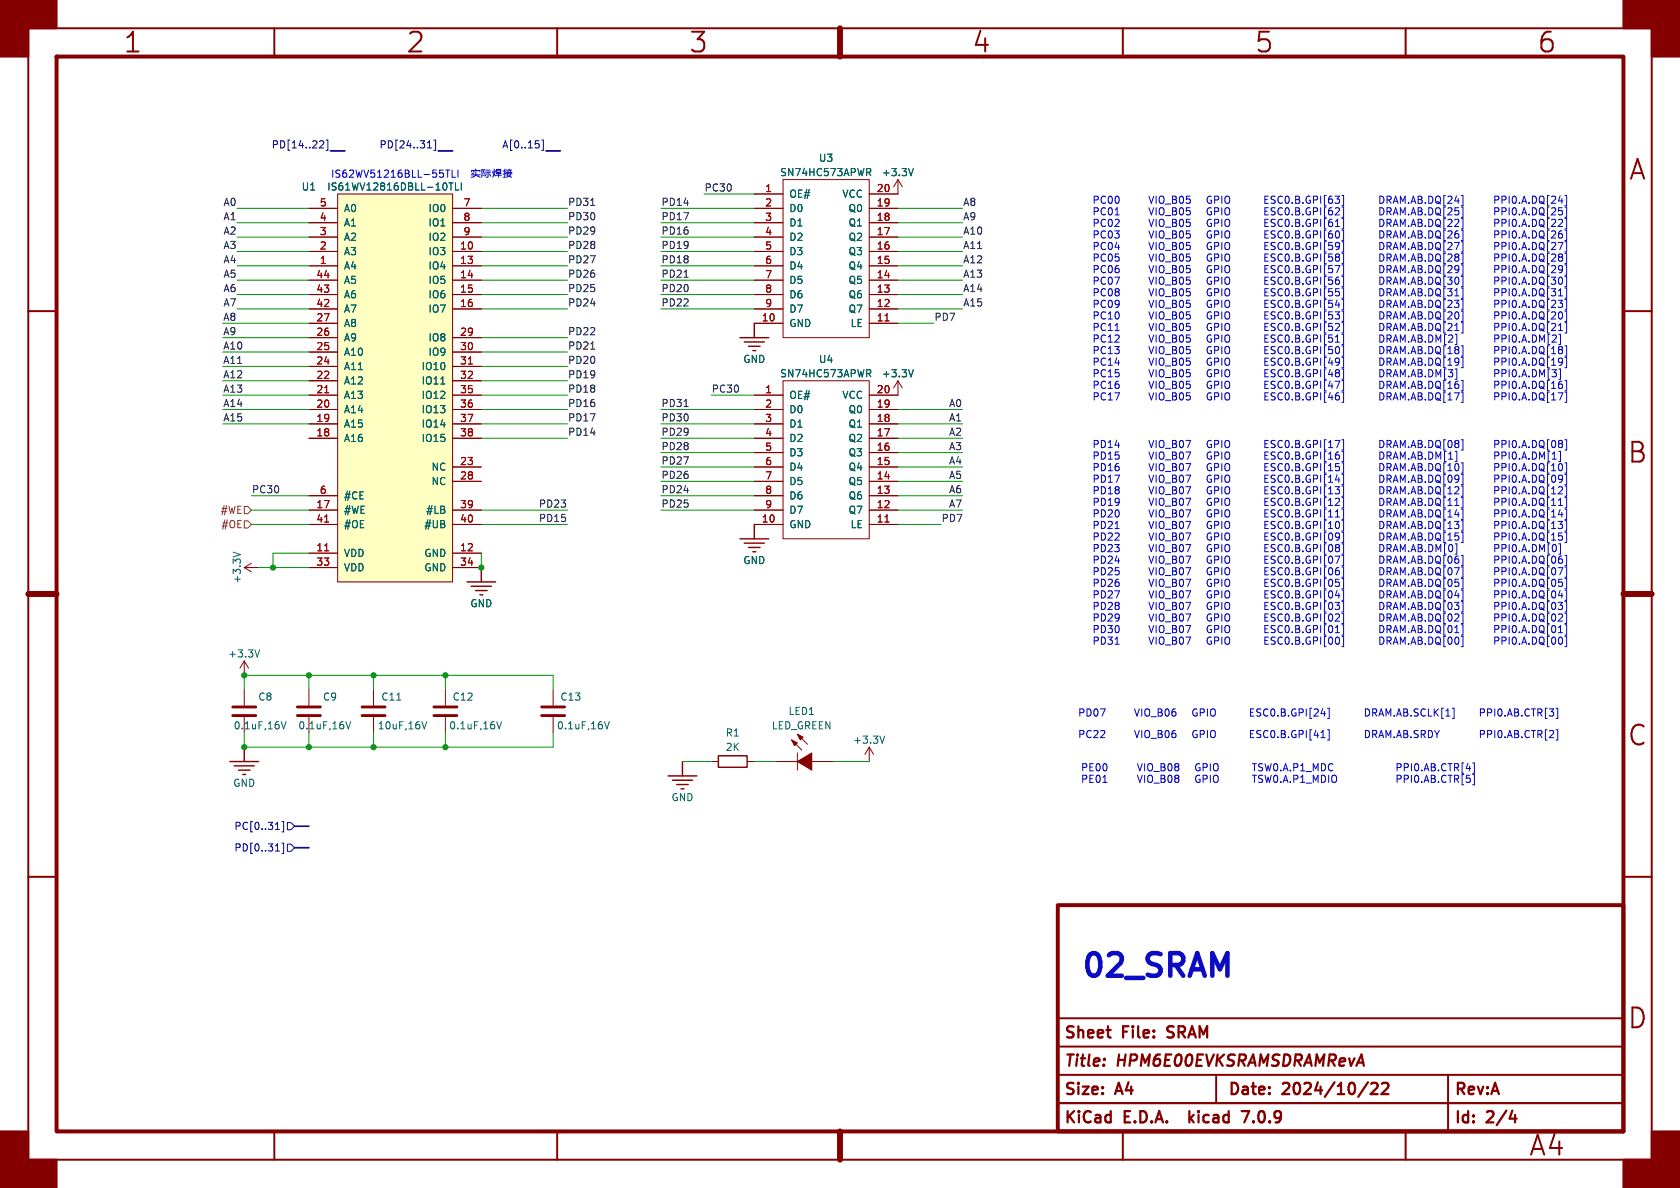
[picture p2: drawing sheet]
<svg xmlns="http://www.w3.org/2000/svg" width="297mm" height="210mm" viewBox="0 0 297 210" stroke-linecap="round" stroke-linejoin="round" font-family="sans-serif">
<defs><g id="words">
<text font-size="5.6" fill="#1108c4" x="190.9" y="173.9">02_SRAM</text>
<g font-size="4.9" fill="#840000">
<text x="21.7" y="9.8">1</text>
<text x="71.7" y="9.8">2</text>
<text x="121.7" y="9.8">3</text>
<text x="171.7" y="9.8">4</text>
<text x="221.7" y="9.8">5</text>
<text x="271.7" y="9.8">6</text>
<text x="287.8" y="32.3">A</text>
<text x="287.6" y="82.3">B</text>
<text x="287.6" y="132.3">C</text>
<text x="287.6" y="182.3">D</text>
<text x="270.2" y="204.8">A4</text>
</g>
<g font-size="2.8" fill="#840000">
<text x="188" y="184.1">Sheet</text>
<text x="198.6" y="184.1">File:</text>
<text x="207.3" y="184.1">SRAM</text>
<text x="188" y="189.1">Title:</text>
<text x="197.7" y="189.1">HPM6E00EVKSRAMSDRAMRevA</text>
<text x="188" y="194.1">Size:</text>
<text x="197.5" y="194.1">A4</text>
<text x="217" y="194.1">Date:</text>
<text x="226.9" y="194.1">2024/10/22</text>
<text x="257" y="194.1">Rev:A</text>
<text x="188" y="199.1">KiCad</text>
<text x="198.9" y="199.1">E.D.A.</text>
<text x="211.9" y="199.1">kicad</text>
<text x="222.2" y="199.1">7.0.9</text>
<text x="257" y="199.1">Id:</text>
<text x="263" y="199.1">2/4</text>
</g>
<g font-size="1.8" fill="#000084">
<text x="47.9" y="26.3">PD[14..22]</text>
<text x="67" y="26.3">PD[24..31]</text>
<text x="88.7" y="26.3">A[0..15]</text>
<text x="41.3" y="146.9">PC[0..31]</text>
<text x="41.3" y="150.7">PD[0..31]</text>
</g>
<g font-size="1.8" fill="#006464">
<text x="144.7" y="28.8">U3</text>
<text x="53.2" y="33.9">U1</text>
<text x="57.7" y="33.9">IS61WV12816DBLL-10TLI</text>
<text x="137.8" y="31.3">SN74HC573APWR</text>
<text x="139.4" y="35.2">OE#</text>
<text x="148.8" y="35.2">VCC</text>
<text x="155.8" y="31.3">+3.3V</text>
<text x="60.7" y="40.2">A1</text>
<text x="60.7" y="37.7">A0</text>
<text x="75.6" y="37.7">IO0</text>
<text x="75.6" y="40.2">IO1</text>
<text x="139.4" y="37.7">D0</text>
<text x="139.4" y="40.2">D1</text>
<text x="149.9" y="40.2">Q1</text>
<text x="149.9" y="37.7">Q0</text>
<text x="60.7" y="47.9">A4</text>
<text x="60.7" y="45.3">A3</text>
<text x="60.7" y="42.8">A2</text>
<text x="75.6" y="45.3">IO3</text>
<text x="75.6" y="47.9">IO4</text>
<text x="75.6" y="42.8">IO2</text>
<text x="139.4" y="42.8">D2</text>
<text x="139.4" y="45.3">D3</text>
<text x="139.4" y="47.9">D4</text>
<text x="149.9" y="47.9">Q4</text>
<text x="149.9" y="45.3">Q3</text>
<text x="149.9" y="42.8">Q2</text>
<text x="60.7" y="52.9">A6</text>
<text x="60.7" y="50.4">A5</text>
<text x="75.6" y="50.4">IO5</text>
<text x="75.6" y="52.9">IO6</text>
<text x="139.4" y="50.4">D5</text>
<text x="139.4" y="52.9">D6</text>
<text x="149.9" y="52.9">Q6</text>
<text x="149.9" y="50.4">Q5</text>
<text x="60.7" y="58">A8</text>
<text x="60.7" y="55.5">A7</text>
<text x="75.6" y="55.5">IO7</text>
<text x="139.4" y="58">GND</text>
<text x="139.4" y="55.5">D7</text>
<text x="149.9" y="55.5">Q7</text>
<text x="150.3" y="58">LE</text>
<text x="60.7" y="65.6">A11</text>
<text x="60.7" y="63.1">A10</text>
<text x="60.7" y="60.6">A9</text>
<text x="74.4" y="65.6">IO10</text>
<text x="75.6" y="60.6">IO8</text>
<text x="75.6" y="63.1">IO9</text>
<text x="131.3" y="64.4">GND</text>
<text x="144.7" y="64.4">U4</text>
<text x="60.7" y="70.7">A13</text>
<text x="60.7" y="68.2">A12</text>
<text x="74.4" y="68.2">IO11</text>
<text x="74.4" y="70.7">IO12</text>
<text x="137.8" y="66.9">SN74HC573APWR</text>
<text x="139.4" y="70.7">OE#</text>
<text x="148.8" y="70.7">VCC</text>
<text x="155.8" y="66.9">+3.3V</text>
<text x="60.7" y="75.8">A15</text>
<text x="60.7" y="73.3">A14</text>
<text x="74.4" y="73.3">IO13</text>
<text x="74.4" y="75.8">IO14</text>
<text x="139.4" y="73.3">D0</text>
<text x="139.4" y="75.8">D1</text>
<text x="149.9" y="75.8">Q1</text>
<text x="149.9" y="73.3">Q0</text>
<text x="60.7" y="78.3">A16</text>
<text x="74.4" y="78.3">IO15</text>
<text x="76.2" y="83.4">NC</text>
<text x="139.4" y="78.3">D2</text>
<text x="139.4" y="80.9">D3</text>
<text x="139.4" y="83.4">D4</text>
<text x="149.9" y="83.4">Q4</text>
<text x="149.9" y="80.9">Q3</text>
<text x="149.9" y="78.3">Q2</text>
<text x="60.7" y="88.5">#CE</text>
<text x="76.2" y="86">NC</text>
<text x="139.4" y="86">D5</text>
<text x="139.4" y="88.5">D6</text>
<text x="149.9" y="88.5">Q6</text>
<text x="149.9" y="86">Q5</text>
<text x="60.7" y="91">#WE</text>
<text x="60.7" y="93.6">#OE</text>
<text x="74.9" y="93.6">#UB</text>
<text x="75.2" y="91">#LB</text>
<text x="139.4" y="93.6">GND</text>
<text x="139.4" y="91">D7</text>
<text x="149.9" y="91">Q7</text>
<text x="150.3" y="93.6">LE</text>
<text x="60.7" y="98.7">VDD</text>
<text x="60.7" y="101.2">VDD</text>
<text x="74.9" y="98.7">GND</text>
<text x="74.9" y="101.2">GND</text>
<text x="131.3" y="99.9">GND</text>
<text x="42.8" y="103.3" transform="rotate(-90 42.8 103.3)">+3.3V</text>
<text x="83.1" y="107.5">GND</text>
<text x="40.2" y="116.4">+3.3V</text>
<text x="45.6" y="124.1">C8</text>
<text x="57" y="124.1">C9</text>
<text x="67.3" y="124.1">C11</text>
<text x="79.9" y="124.1">C12</text>
<text x="99" y="124.1">C13</text>
<text x="41.2" y="129.1">0.1uF,16V</text>
<text x="52.6" y="129.1">0.1uF,16V</text>
<text x="66.7" y="129.1">10uF,16V</text>
<text x="79.3" y="129.1">0.1uF,16V</text>
<text x="98.4" y="129.1">0.1uF,16V</text>
<text x="128.2" y="130.4">R1</text>
<text x="136.3" y="129.1">LED_GREEN</text>
<text x="139.3" y="126.6">LED1</text>
<text x="150.7" y="131.7">+3.3V</text>
<text x="128.2" y="132.9">2K</text>
<text x="41.1" y="139.3">GND</text>
<text x="118.6" y="141.8">GND</text>
</g>
<g font-size="1.8" fill="#0000c2">
<text x="58.4" y="31.5">IS62WV51216BLL-55TLI</text>
<text x="193" y="36.1">PC00 VIO_B05 GPIO ESC0.B.GPI[63] DRAM.AB.DQ[24] PPI0.A.DQ[24]</text>
<text x="193" y="38.2">PC01 VIO_B05 GPIO ESC0.B.GPI[62] DRAM.AB.DQ[25] PPI0.A.DQ[25]</text>
<text x="193" y="40.2">PC02 VIO_B05 GPIO ESC0.B.GPI[61] DRAM.AB.DQ[22] PPI0.A.DQ[22]</text>
<text x="193" y="42.2">PC03 VIO_B05 GPIO ESC0.B.GPI[60] DRAM.AB.DQ[26] PPI0.A.DQ[26]</text>
<text x="193" y="44.3">PC04 VIO_B05 GPIO ESC0.B.GPI[59] DRAM.AB.DQ[27] PPI0.A.DQ[27]</text>
<text x="193" y="46.3">PC05 VIO_B05 GPIO ESC0.B.GPI[58] DRAM.AB.DQ[28] PPI0.A.DQ[28]</text>
<text x="193" y="48.4">PC06 VIO_B05 GPIO ESC0.B.GPI[57] DRAM.AB.DQ[29] PPI0.A.DQ[29]</text>
<text x="193" y="50.4">PC07 VIO_B05 GPIO ESC0.B.GPI[56] DRAM.AB.DQ[30] PPI0.A.DQ[30]</text>
<text x="193" y="52.5">PC08 VIO_B05 GPIO ESC0.B.GPI[55] DRAM.AB.DQ[31] PPI0.A.DQ[31]</text>
<text x="193" y="54.5">PC09 VIO_B05 GPIO ESC0.B.GPI[54] DRAM.AB.DQ[23] PPI0.A.DQ[23]</text>
<text x="193" y="56.6">PC10 VIO_B05 GPIO ESC0.B.GPI[53] DRAM.AB.DQ[20] PPI0.A.DQ[20]</text>
<text x="193" y="58.6">PC11 VIO_B05 GPIO ESC0.B.GPI[52] DRAM.AB.DQ[21] PPI0.A.DQ[21]</text>
<text x="193" y="60.6">PC12 VIO_B05 GPIO ESC0.B.GPI[51] DRAM.AB.DM[2] PPI0.A.DM[2]</text>
<text x="193" y="62.7">PC13 VIO_B05 GPIO ESC0.B.GPI[50] DRAM.AB.DQ[18] PPI0.A.DQ[18]</text>
<text x="193" y="64.7">PC14 VIO_B05 GPIO ESC0.B.GPI[49] DRAM.AB.DQ[19] PPI0.A.DQ[19]</text>
<text x="193" y="66.8">PC15 VIO_B05 GPIO ESC0.B.GPI[48] DRAM.AB.DM[3] PPI0.A.DM[3]</text>
<text x="193" y="68.8">PC16 VIO_B05 GPIO ESC0.B.GPI[47] DRAM.AB.DQ[16] PPI0.A.DQ[16]</text>
<text x="193" y="70.9">PC17 VIO_B05 GPIO ESC0.B.GPI[46] DRAM.AB.DQ[17] PPI0.A.DQ[17]</text>
<text x="193" y="79.3">PD14 VIO_B07 GPIO ESC0.B.GPI[17] DRAM.AB.DQ[08] PPI0.A.DQ[08]</text>
<text x="193" y="81.3">PD15 VIO_B07 GPIO ESC0.B.GPI[16] DRAM.AB.DM[1] PPI0.A.DM[1]</text>
<text x="193" y="83.4">PD16 VIO_B07 GPIO ESC0.B.GPI[15] DRAM.AB.DQ[10] PPI0.A.DQ[10]</text>
<text x="193" y="85.4">PD17 VIO_B07 GPIO ESC0.B.GPI[14] DRAM.AB.DQ[09] PPI0.A.DQ[09]</text>
<text x="193" y="87.5">PD18 VIO_B07 GPIO ESC0.B.GPI[13] DRAM.AB.DQ[12] PPI0.A.DQ[12]</text>
<text x="193" y="89.5">PD19 VIO_B07 GPIO ESC0.B.GPI[12] DRAM.AB.DQ[11] PPI0.A.DQ[11]</text>
<text x="193" y="91.6">PD20 VIO_B07 GPIO ESC0.B.GPI[11] DRAM.AB.DQ[14] PPI0.A.DQ[14]</text>
<text x="193" y="93.6">PD21 VIO_B07 GPIO ESC0.B.GPI[10] DRAM.AB.DQ[13] PPI0.A.DQ[13]</text>
<text x="193" y="95.6">PD22 VIO_B07 GPIO ESC0.B.GPI[09] DRAM.AB.DQ[15] PPI0.A.DQ[15]</text>
<text x="193" y="97.7">PD23 VIO_B07 GPIO ESC0.B.GPI[08] DRAM.AB.DM[0] PPI0.A.DM[0]</text>
<text x="193" y="99.7">PD24 VIO_B07 GPIO ESC0.B.GPI[07] DRAM.AB.DQ[06] PPI0.A.DQ[06]</text>
<text x="193" y="101.8">PD25 VIO_B07 GPIO ESC0.B.GPI[06] DRAM.AB.DQ[07] PPI0.A.DQ[07]</text>
<text x="193" y="103.8">PD26 VIO_B07 GPIO ESC0.B.GPI[05] DRAM.AB.DQ[05] PPI0.A.DQ[05]</text>
<text x="193" y="105.9">PD27 VIO_B07 GPIO ESC0.B.GPI[04] DRAM.AB.DQ[04] PPI0.A.DQ[04]</text>
<text x="193" y="107.9">PD28 VIO_B07 GPIO ESC0.B.GPI[03] DRAM.AB.DQ[03] PPI0.A.DQ[03]</text>
<text x="193" y="110">PD29 VIO_B07 GPIO ESC0.B.GPI[02] DRAM.AB.DQ[02] PPI0.A.DQ[02]</text>
<text x="193" y="112">PD30 VIO_B07 GPIO ESC0.B.GPI[01] DRAM.AB.DQ[01] PPI0.A.DQ[01]</text>
<text x="193" y="114.1">PD31 VIO_B07 GPIO ESC0.B.GPI[00] DRAM.AB.DQ[00] PPI0.A.DQ[00]</text>
<text x="190.5" y="130.6">PC22 VIO_B06 GPIO ESC0.B.GPI[41] DRAM.AB.SRDY PPI0.AB.CTR[2]</text>
<text x="190.5" y="126.8">PD07 VIO_B06 GPIO ESC0.B.GPI[24] DRAM.AB.SCLK[1] PPI0.AB.CTR[3]</text>
<text x="191" y="136.4">PE00 VIO_B08 GPIO TSW0.A.P1_MDC PPI0.AB.CTR[4]</text>
<text x="191" y="138.5">PE01 VIO_B08 GPIO TSW0.A.P1_MDIO PPI0.AB.CTR[5]</text>
</g>
<g font-size="1.8" fill="#0f0f0f">
<text x="124.5" y="33.9">PC30</text>
<text x="39.4" y="36.5">A0</text>
<text x="39.4" y="41.6">A2</text>
<text x="39.4" y="39">A1</text>
<text x="100.3" y="41.6">PD29</text>
<text x="100.3" y="39">PD30</text>
<text x="100.3" y="36.5">PD31</text>
<text x="116.8" y="39">PD17</text>
<text x="116.8" y="41.6">PD16</text>
<text x="116.8" y="36.5">PD14</text>
<text x="170.2" y="41.6">A10</text>
<text x="170.2" y="39">A9</text>
<text x="170.2" y="36.5">A8</text>
<text x="39.4" y="46.6">A4</text>
<text x="39.4" y="44.1">A3</text>
<text x="100.3" y="46.6">PD27</text>
<text x="100.3" y="44.1">PD28</text>
<text x="116.8" y="46.6">PD18</text>
<text x="116.8" y="44.1">PD19</text>
<text x="170.2" y="44.1">A11</text>
<text x="170.2" y="46.6">A12</text>
<text x="39.4" y="51.7">A6</text>
<text x="39.4" y="49.2">A5</text>
<text x="100.3" y="51.7">PD25</text>
<text x="100.3" y="49.2">PD26</text>
<text x="116.8" y="49.2">PD21</text>
<text x="116.8" y="51.7">PD20</text>
<text x="170.2" y="51.7">A14</text>
<text x="170.2" y="49.2">A13</text>
<text x="39.4" y="59.3">A9</text>
<text x="39.4" y="56.8">A8</text>
<text x="39.4" y="54.3">A7</text>
<text x="100.3" y="54.3">PD24</text>
<text x="100.3" y="59.3">PD22</text>
<text x="116.8" y="54.3">PD22</text>
<text x="165.1" y="56.8">PD7</text>
<text x="170.2" y="54.3">A15</text>
<text x="39.4" y="61.9">A10</text>
<text x="39.4" y="64.4">A11</text>
<text x="100.3" y="64.4">PD20</text>
<text x="100.3" y="61.9">PD21</text>
<text x="39.4" y="69.5">A13</text>
<text x="39.4" y="67">A12</text>
<text x="100.3" y="69.5">PD18</text>
<text x="100.3" y="67">PD19</text>
<text x="125.7" y="69.5">PC30</text>
<text x="39.4" y="72">A14</text>
<text x="39.4" y="74.6">A15</text>
<text x="100.3" y="77.1">PD14</text>
<text x="100.3" y="72">PD16</text>
<text x="100.3" y="74.6">PD17</text>
<text x="116.8" y="74.6">PD30</text>
<text x="116.8" y="77.1">PD29</text>
<text x="116.8" y="72">PD31</text>
<text x="167.7" y="74.6">A1</text>
<text x="167.7" y="72">A0</text>
<text x="167.7" y="77.1">A2</text>
<text x="116.8" y="79.7">PD28</text>
<text x="116.8" y="82.2">PD27</text>
<text x="167.7" y="79.7">A3</text>
<text x="167.7" y="82.2">A4</text>
<text x="44.4" y="87.3">PC30</text>
<text x="95.2" y="89.8">PD23</text>
<text x="116.8" y="87.3">PD24</text>
<text x="116.8" y="89.8">PD25</text>
<text x="116.8" y="84.7">PD26</text>
<text x="167.7" y="89.8">A7</text>
<text x="167.7" y="87.3">A6</text>
<text x="167.7" y="84.7">A5</text>
<text x="95.2" y="92.4">PD15</text>
<text x="166.4" y="92.4">PD7</text>
</g>
<g font-size="1.8" fill="#a90000">
<text x="135.2" y="34">1</text>
<text x="154.9" y="34">20</text>
<text x="56.4" y="41.7">3</text>
<text x="56.4" y="39.1">4</text>
<text x="56.4" y="36.6">5</text>
<text x="81.8" y="36.6">7</text>
<text x="81.8" y="39.1">8</text>
<text x="81.8" y="41.7">9</text>
<text x="135.2" y="36.6">2</text>
<text x="135.2" y="39.1">3</text>
<text x="135.2" y="41.7">4</text>
<text x="154.9" y="41.7">17</text>
<text x="154.9" y="39.1">18</text>
<text x="154.9" y="36.6">19</text>
<text x="56.4" y="46.7">1</text>
<text x="56.4" y="44.2">2</text>
<text x="81.2" y="44.2">10</text>
<text x="81.2" y="46.7">13</text>
<text x="135.2" y="44.2">5</text>
<text x="135.2" y="46.7">6</text>
<text x="154.9" y="46.7">15</text>
<text x="154.9" y="44.2">16</text>
<text x="55.8" y="51.8">43</text>
<text x="55.8" y="49.3">44</text>
<text x="81.2" y="49.3">14</text>
<text x="81.2" y="51.8">15</text>
<text x="135.2" y="49.3">7</text>
<text x="135.2" y="51.8">8</text>
<text x="154.9" y="51.8">13</text>
<text x="154.9" y="49.3">14</text>
<text x="55.8" y="59.4">26</text>
<text x="55.8" y="56.9">27</text>
<text x="55.8" y="54.4">42</text>
<text x="81.2" y="54.4">16</text>
<text x="81.2" y="59.4">29</text>
<text x="134.6" y="56.9">10</text>
<text x="135.2" y="54.4">9</text>
<text x="154.9" y="56.9">11</text>
<text x="154.9" y="54.4">12</text>
<text x="55.8" y="64.5">24</text>
<text x="55.8" y="62">25</text>
<text x="81.2" y="62">30</text>
<text x="81.2" y="64.5">31</text>
<text x="55.8" y="69.6">21</text>
<text x="55.8" y="67.1">22</text>
<text x="81.2" y="67.1">32</text>
<text x="81.2" y="69.6">35</text>
<text x="135.2" y="69.6">1</text>
<text x="154.9" y="69.6">20</text>
<text x="55.8" y="77.2">18</text>
<text x="55.8" y="74.7">19</text>
<text x="55.8" y="72.1">20</text>
<text x="81.2" y="72.1">36</text>
<text x="81.2" y="74.7">37</text>
<text x="81.2" y="77.2">38</text>
<text x="135.2" y="72.1">2</text>
<text x="135.2" y="74.7">3</text>
<text x="135.2" y="77.2">4</text>
<text x="154.9" y="77.2">17</text>
<text x="154.9" y="74.7">18</text>
<text x="154.9" y="72.1">19</text>
<text x="81.2" y="82.3">23</text>
<text x="135.2" y="79.8">5</text>
<text x="135.2" y="82.3">6</text>
<text x="154.9" y="82.3">15</text>
<text x="154.9" y="79.8">16</text>
<text x="55.8" y="89.9">17</text>
<text x="56.4" y="87.4">6</text>
<text x="81.2" y="84.8">28</text>
<text x="81.2" y="89.9">39</text>
<text x="135.2" y="84.8">7</text>
<text x="135.2" y="87.4">8</text>
<text x="135.2" y="89.9">9</text>
<text x="154.9" y="89.9">12</text>
<text x="154.9" y="87.4">13</text>
<text x="154.9" y="84.8">14</text>
<text x="55.8" y="92.5">41</text>
<text x="81.2" y="92.5">40</text>
<text x="134.6" y="92.5">10</text>
<text x="154.9" y="92.5">11</text>
<text x="55.8" y="97.5">11</text>
<text x="55.8" y="100.1">33</text>
<text x="81.2" y="97.5">12</text>
<text x="81.2" y="100.1">34</text>
</g>
<g font-size="1.8" fill="#725600">
<text x="38.9" y="91">#WE</text>
<text x="39" y="93.6">#OE</text>
</g>
</g></defs>
<g fill="none" stroke="#840000" stroke-width=".35">
<path d="M5 5h287v200h-287zM48.5 5v5M98.5 5v5M148.5 5v5M198.5 5v5M248.5 5v5M5 55h5M287 55h5M5 105h5M287 105h5M5 155h5M287 155h5"/>
<path d="M187 195h100M187 190h100M187 185h100M187 180h100M215 190v5M256 190v10M48.5 200v5M98.5 200v5M148.5 200v5M198.5 200v5M248.5 200v5"/>
</g>
<path d="M10 10h277v190h-277zM187 160h100v40h-100z" fill="none" stroke="#840000" stroke-width=".7"/>
<path d="M148.5 5v5M5 105h5M287 105h5M148.5 200v5" fill="none" stroke="#840000" stroke-width="1.1"/>
<g fill="#840000" stroke="#840000" stroke-width=".35">
<path d="M0 0h10v5h-5v5h-5z"/>
<path d="M0 200h5v5h5v5h-10z"/>
<path d="M287 0h10v10h-5v-5h-5z"/>
<path d="M292 200h5v10h-10v-5h5z"/>
</g>
<path d="M206.4 183.3l.2 .1M206.5 181.6l-.1 .2 .1 .4M210.3 196.4v2M210.5 197.6l.5 .8M211 197.1l-.7 .7M219.5 196.4h1.3l-.8 2M241.8 191.3l-1.7 2.6M242.4 191.6l.3-.2h.5a.54 .54 0 0 1 .3 .9l-1.2 1.1h1.3M244.3 191.6l.3-.2h.5a.54 .54 0 0 1 .3 .9l-1.2 1.1h1.3M266.9 197.7h1.2M267.8 197.1v1.3" fill="none" stroke="#840000" stroke-width=".4"/>
<g fill="none" stroke="#840000" stroke-width=".18">
<path d="M54.6 39.4h5.1M54.6 36.8h5.1M59.7 34.3h20.3v68.6h-20.3zM80 39.4h5.1M80 36.8h5.1M133.3 34.3h5.1M133.3 39.4h5.1M133.3 36.8h5.1M138.4 31.8h15.3v27.9h-15.3zM153.7 39.4h5M153.7 36.8h5M158.7 31.8l-.7 1.2"/>
<path d="M158.7 31.8v2.5h-5M158.7 31.8l.8 1.2M54.6 57.2h5.1M54.6 54.6h5.1M54.6 52.1h5.1M54.6 49.5h5.1M54.6 47h5.1M54.6 44.5h5.1M54.6 41.9h5.1M54.6 59.7h5.1M80 54.6h5.1M80 52.1h5.1"/>
<path d="M80 49.5h5.1M80 47h5.1M80 44.5h5.1M80 41.9h5.1M80 59.7h5.1M133.3 57.2h5.1M133.3 54.6h5.1M133.3 52.1h5.1M133.3 49.5h5.1M133.3 47h5.1M133.3 44.5h5.1M133.3 41.9h5.1"/>
<path d="M153.7 57.2h5M153.7 54.6h5M153.7 52.1h5M153.7 49.5h5M153.7 47h5M153.7 44.5h5M153.7 41.9h5M54.6 69.9h5.1M54.6 77.5h5.1M54.6 74.9h5.1M54.6 72.4h5.1M54.6 67.3h5.1"/>
<path d="M54.6 64.8h5.1M54.6 62.2h5.1M80 69.9h5.1M80 77.5h5.1M80 74.9h5.1M80 72.4h5.1M80 67.3h5.1M80 64.8h5.1M80 62.2h5.1M133.3 69.9h5.1M133.3 77.5h5.1M133.3 74.9h5.1"/>
<path d="M133.3 72.4h5.1M138.4 67.3h15.3v28h-15.3zM153.7 77.5h5M153.7 74.9h5M153.7 72.4h5M158.7 67.3v2.6h-5M158.7 67.3l-.7 1.3M158.7 67.3l.8 1.3M44.4 99.6l-1.2 .7M54.6 92.7h5.1M54.6 90.2h5.1M54.6 87.6h5.1"/>
<path d="M54.6 97.8h5.1M80 92.7h5.1M80 90.2h5.1M80 85.1h5.1M80 82.6h5.1M80 97.8h5.1M133.3 92.7h5.1M133.3 90.2h5.1M133.3 87.6h5.1M133.3 85.1h5.1M133.3 82.6h5.1M133.3 80h5.1"/>
<path d="M153.7 92.7h5M153.7 90.2h5M153.7 87.6h5M153.7 85.1h5M153.7 82.6h5M153.7 80h5M43.2 100.3l1.2 .8M43.2 100.3h2.5M43.2 116.8v2.6M43.2 116.8l-.8 1.3M43.2 116.8l.7 1.3M54.6 100.3h5.1"/>
<path d="M80 100.3h5.1M43.2 121.9v2.8M43.2 126.7v2.8M54.6 121.9v2.8M54.6 126.7v2.8M66 121.9v2.8M66 126.7v2.8M78.7 121.9v2.8M78.7 126.7v2.8M97.8 121.9v2.8M97.8 126.7v2.8M125.7 134.6h1.3"/>
<path d="M132.1 134.6h1.2M137.2 134.6h3.8M140 130.8l1.7 1.8M141 133.1v3M141 129.8l1.7 1.8M143.5 134.6h3.8M153.7 132.1l-.8 1.3M153.7 132.1v2.5M153.7 132.1l.7 1.3"/>
</g>
<path d="M156.5 56.7h.7M57.4 69.4h.7M82.8 64.4h.7M57.4 92.3h.7M57.4 97.4h.7M156.5 92.3h.7" fill="none" stroke="#a90000" stroke-width=".18"/>
<g fill="none" stroke="#006464" stroke-width=".18">
<path d="M79.4 32.3h.7M79.7 32.3v1.3M80.5 32.3v1.3h.6M81.6 32.3v1.3M153.2 29.8h.5l.2 .2-.1 .4-.6 .1M153.5 30.5l.4 .6M161.5 29.8l-.5 1.3M77.9 67.9h.8M153.2 65.3h.5l.2 .3-.1 .4h-.6M153.5 66l.4 .6M161.5 65.3l-.5 1.3M41.2 97.6l1.3 .4"/>
<path d="M45.9 114.9l-.4 1.2M49.7 127.6l.4 1.2 .5-1.2M61.2 127.6l.4 1.2 .4-1.2M70.1 123.8h.8M74.6 127.6l.4 1.2 .4-1.2M87.8 127.6l.4 1.2 .5-1.2M106.9 127.6l.4 1.2 .4-1.2M156.4 130.1l-.4 1.3"/>
</g>
<path d="M59.7 34.3h20.3v68.6h-20.3z" fill="#ffffc2" stroke="#ffffc2" stroke-width=".18"/>
<g fill="none" stroke="#840000" stroke-width=".25">
<path d="M130.8 59.7h5.1M133.3 57.2v2.5M131.6 60.5h3.5M132.3 61.2h2.1M133.1 62h.5M130.8 95.3h5.1M131.6 96h3.5M132.3 96.8h2.1M133.1 97.5h.5M133.3 92.7v2.6M82.5 102.9h5.1M83.3 103.6h3.6"/>
<path d="M84.1 104.4h2M84.8 105.2h.5M85.1 100.3v2.6M40.6 134.6h5.1M41.4 135.4h3.6M42.2 136.1h2M42.9 136.9h.5M43.2 132.1v2.5M118.1 137.2h5.1M118.9 137.9h3.5M119.6 138.7h2.1M120.4 139.4h.5"/>
<path d="M120.6 134.6v2.6M127 133.6h5.1v2h-5.1z"/>
</g>
<g fill="#840000" stroke="#840000" stroke-width=".18">
<path d="M140 130.8l1 .5-.5 .5z"/>
<path d="M141 129.8l1 .5-.5 .5z"/>
<path d="M141 134.6l2.5-1.5v3z"/>
</g>
<path d="M41.1 126.5h4.1M41.1 125h4.1M52.6 126.5h4M52.6 125h4M64 126.5h4.1M64 125h4.1M76.7 126.5h4.1M76.7 125h4.1M95.8 126.5h4M95.8 125h4" fill="none" stroke="#840000" stroke-width=".51"/>
<path d="M43.2 89.5h.6l.6 .7-.6 .6h-.6zM43.2 92.1h.6l.6 .6-.6 .6h-.6z" fill="none" stroke="#725600" stroke-width=".18"/>
<g fill="none" stroke="#000084" stroke-width=".18">
<path d="M56.7 24.9h.4l.1 .4-.8 .9h.8M57.7 24.8h.3v1.8h-.3M75.6 26.2h.7M75.8 25.1l.1-.2v1.3M76.7 24.8h.3v1.8h-.3M95.3 25.5v.5M95.8 24.8h.3v1.8h-.3M48.7 146.6h.7M48.7 150.4h.7M49.8 145.2h.3v1.9h-.3M49.8 149h.3v1.9h-.3M50.8 145.4h.6l.7 .7-.7 .6h-.6z"/>
<path d="M50.8 149.2h.6l.7 .7-.7 .6h-.6z"/>
</g>
<path d="M104.4 36.3h.7M120.9 49h.8M104.4 61.7h.7M120.9 71.9h.8" fill="none" stroke="#0f0f0f" stroke-width=".18"/>
<g fill="none" stroke="#0000c2" stroke-width=".18">
<path d="M78.8 30.1h.7M79.1 30.1v1.2M79.9 30.1v1.2h.6M81 30.1v1.2M83.3 30.9h1.6M83.4 30.4v-.3h1.4v.3M83.4 30.6l.3 .1M83.7 30.3l.2 .1M84 29.9l.2 .2M84.1 30.9l-.4 .4h-.4M84.2 30.3l-.1 .7M84.2 31l.7 .3"/>
<path d="M85.2 29.9v1.4M85.2 30h.4l-.2 .4M85.4 31h.2M85.5 30.4l.2 .3M85.8 30.4h1M85.9 30.1h.7M86 31.3h.2M86 30.7l-.3 .5M86.3 30.4v.9M86.5 30.7l.3 .5M87.1 30.2v.4M87.3 30.9l-.2 .4"/>
<path d="M87.4 29.9v1l.2 .2M87.4 30.5l-.2 .6M87.6 30.2l-.1 .3M87.7 31h.9M87.7 30.7h.9M87.8 30.2h.7M87.8 30.5h.7M87.8 30.4v-.5h.7v.5M88.2 30.7v.6M88.9 30.2h.5M89.2 29.9v1.4h-.2M89.4 30.7l-.5 .1"/>
<path d="M89.5 30.5h1M89.5 30.7h1M89.5 30.1h1M89.8 30.2v.3l-.1 .5 .8 .3M90 29.9v.2M90.3 30.1l-.1 .3M90.3 30.7l-.3 .5-.5 .1M250.7 34.7h.4l.3 .2-.3 .4 .3 .1v.3l-.2 .2h-.5zM250.7 36.7h.4l.3 .3-.3 .3 .3 .1v.3l-.2 .3h-.5zM250.7 38.8h.4l.3 .2-.3 .4 .3 .1v.3l-.2 .2h-.5zM250.7 35.3h.4M250.7 37.3h.4"/>
<path d="M250.7 39.4h.4M252 35.8v.1M252 37.9v.1M252 39.9v.1M252.6 34.7a.64 .64 0 0 1 .7 .6 .64 .64 0 0 1-.7 .6zM252.6 36.7a.64 .64 0 0 1 .7 .7 .64 .64 0 0 1-.7 .6zM252.6 38.8a.64 .64 0 0 1 .7 .6 .64 .64 0 0 1-.7 .6zM254 34.7h.1a.43 .43 0 0 1 .5 .4v.4a.42 .42 0 0 1-.4 .5 .42 .42 0 0 1-.4-.5v-.4zM254 36.8l.1-.1a.43 .43 0 0 1 .5 .4v.5a.42 .42 0 0 1-.4 .4 .42 .42 0 0 1-.4-.4v-.5zM254 38.8h.1a.43 .43 0 0 1 .5 .4v.4a.42 .42 0 0 1-.4 .5 .42 .42 0 0 1-.4-.5v-.4zM254 35.6l.5 .3M254 37.7l.5 .2"/>
<path d="M254 39.7l.5 .3M254.5 35.9l.2 .2M254.5 37.9l.2 .2M254.5 40l.2 .2M255.6 34.6h-.4v1.8h.4M255.6 36.6h-.4v1.8h.4M255.6 38.6h-.4v1.9h.4M256 34.8l.5-.1 .2 .3-.8 .9h.8M256 36.8l.5-.1 .2 .4-.8 .9h.8M256 38.9l.5-.1 .2 .3-.8 .9h.8M257.2 38.9l.5-.1 .2 .3-.8 .9h.8M257.5 34.6l-.3 .9h.8"/>
<path d="M257.8 35.1v.8M257.9 36.7h-.7v.6l.2-.1 .4 .1 .1 .1v.5l-.2 .1-.5-.1M258.3 34.6h.3v1.8h-.3M258.3 36.6h.3v1.8h-.3M258.3 38.6h.3v1.9h-.3M264.3 35.3h.6l.1-.2-.1-.3-.6-.1v1.2M264.3 37.4l.6-.1 .1-.2-.1-.3-.6-.1v1.3M264.3 39.4h.6l.1-.2-.1-.3-.6-.1v1.2M265.5 35.3h.6l.2-.2-.1-.3-.7-.1v1.2M265.5 37.4l.6-.1 .2-.2-.1-.3-.7-.1v1.3M265.5 39.4h.6l.2-.2-.1-.3-.7-.1v1.2M266.8 34.7v1.2"/>
<path d="M266.8 36.7v1.3M266.8 38.8v1.2M267.5 34.8l.1-.1a.68 .68 0 0 1 .5 .6 .68 .68 0 0 1-.5 .6l-.1-.1-.2-.3zM267.5 36.8l.1-.1a.68 .68 0 0 1 .5 .7 .68 .68 0 0 1-.5 .6l-.1-.1-.2-.4zM267.5 38.9l.1-.1a.68 .68 0 0 1 .5 .6 .68 .68 0 0 1-.5 .6l-.1-.1-.2-.3zM268.6 35.8v.1M268.6 37.9v.1M268.6 39.9v.1M269 35.9l.5-1.2 .4 1.2M269 38l.5-1.3 .4 1.3M269.2 35.6h.6M269.2 37.6h.6"/>
<path d="M269.2 39.7h.6M270.3 35.8v.1M270.3 37.9v.1M270.3 39.9v.1M270.9 34.7a.64 .64 0 0 1 .7 .6 .64 .64 0 0 1-.7 .6zM270.9 36.7a.64 .64 0 0 1 .7 .7 .64 .64 0 0 1-.7 .6zM270.9 38.8a.64 .64 0 0 1 .7 .6 .64 .64 0 0 1-.7 .6zM272.3 34.7h.1a.43 .43 0 0 1 .6 .4v.4a.42 .42 0 0 1-.5 .5 .42 .42 0 0 1-.4-.5v-.4zM272.3 36.8l.1-.1a.43 .43 0 0 1 .6 .4v.5a.42 .42 0 0 1-.5 .4 .42 .42 0 0 1-.4-.4v-.5zM272.3 38.8h.1a.43 .43 0 0 1 .6 .4v.4a.42 .42 0 0 1-.5 .5 .42 .42 0 0 1-.4-.5v-.4zM272.4 35.6l.4 .3M272.4 39.7l.4 .3"/>
<path d="M272.4 37.7l.4 .2M272.8 35.9l.2 .2M272.8 40l.2 .2M272.8 37.9l.2 .2M273.9 34.6h-.3v1.8h.3M273.9 36.6h-.3v1.8h.3M273.9 38.6h-.3v1.9h.3M274.3 34.8l.5-.1 .2 .3-.8 .9h.8M274.3 36.8l.5-.1 .2 .4-.8 .9h.8M274.3 38.9l.5-.1 .2 .3-.8 .9h.8M275.5 38.9l.5-.1 .2 .3-.8 .9h.8M275.8 34.6l-.3 .9h.8"/>
<path d="M276.1 35.1v.8M276.2 36.7h-.6l-.1 .6 .2-.1 .4 .1 .1 .1v.5l-.2 .1-.5-.1M276.7 34.6h.3v1.8h-.3M276.7 36.6h.3v1.8h-.3M276.7 38.6h.3v1.9h-.3M250.7 40.8h.4l.3 .3-.3 .3 .3 .1v.3l-.2 .3h-.5zM250.7 42.9h.4l.3 .2-.3 .4 .3 .1v.3l-.2 .2h-.5zM250.7 44.9h.4l.3 .2-.3 .4 .3 .1v.3l-.2 .3h-.5zM250.7 46.9h.4l.3 .3-.3 .3 .3 .2v.3l-.2 .2h-.5zM250.7 49h.4l.3 .2-.3 .4 .3 .1v.3l-.2 .3h-.5zM250.7 51h.4l.3 .3-.3 .3 .3 .2v.3l-.2 .2h-.5zM250.7 53.1h.4l.3 .2-.3 .4 .3 .1v.3l-.2 .2h-.5z"/>
<path d="M250.7 55.1h.4l.3 .3-.3 .3 .3 .1v.4l-.2 .2h-.5zM250.7 57.2h.4l.3 .2-.3 .4 .3 .1v.3l-.2 .2h-.5zM250.7 59.2h.4l.3 .3-.3 .3 .3 .1v.3l-.2 .3h-.5zM250.7 41.4h.4M250.7 43.5h.4M250.7 45.5h.4M250.7 47.5h.4M250.7 49.6h.4M250.7 51.6h.4M250.7 53.7h.4M250.7 55.7h.4M250.7 57.8h.4"/>
<path d="M250.7 59.8h.4M252 42v.1M252 44v.1M252 46v.2M252 48.1v.1M252 50.1v.2M252 52.2v.1M252 54.2v.1M252 56.3v.1M252 58.3v.1M252.6 40.8a.64 .64 0 0 1 .7 .6 .64 .64 0 0 1-.7 .7zM252.6 42.9a.64 .64 0 0 1 .7 .6 .64 .64 0 0 1-.7 .6z"/>
<path d="M252.6 44.9a.64 .64 0 0 1 .7 .6 .64 .64 0 0 1-.7 .7zM252.6 46.9a.64 .64 0 0 1 .7 .7 .64 .64 0 0 1-.7 .6zM252.6 49a.64 .64 0 0 1 .7 .6 .64 .64 0 0 1-.7 .7zM252.6 51a.64 .64 0 0 1 .7 .7 .64 .64 0 0 1-.7 .6zM252.6 53.1a.64 .64 0 0 1 .7 .6 .64 .64 0 0 1-.7 .6zM252.6 55.1a.64 .64 0 0 1 .7 .7 .64 .64 0 0 1-.7 .6zM252.6 57.2a.64 .64 0 0 1 .7 .6 .64 .64 0 0 1-.7 .6zM252.6 59.2a.64 .64 0 0 1 .7 .6 .64 .64 0 0 1-.7 .7zM254 40.9l.1-.1a.43 .43 0 0 1 .5 .4v.5a.42 .42 0 0 1-.4 .4 .42 .42 0 0 1-.4-.4v-.5zM254 42.9h.1a.43 .43 0 0 1 .5 .4v.4a.42 .42 0 0 1-.4 .4 .42 .42 0 0 1-.4-.4v-.4zM254 45l.1-.1a.43 .43 0 0 1 .5 .4v.4a.42 .42 0 0 1-.4 .5 .42 .42 0 0 1-.4-.5v-.4zM254 47l.1-.1a.43 .43 0 0 1 .5 .5v.4a.42 .42 0 0 1-.4 .4 .42 .42 0 0 1-.4-.4v-.4z"/>
<path d="M254 49h.1a.43 .43 0 0 1 .5 .4v.4a.42 .42 0 0 1-.4 .5 .42 .42 0 0 1-.4-.5v-.4zM254 51.1l.1-.1a.43 .43 0 0 1 .5 .5v.4a.42 .42 0 0 1-.4 .4 .42 .42 0 0 1-.4-.4v-.4zM254 53.1h.1a.43 .43 0 0 1 .5 .4v.4a.42 .42 0 0 1-.4 .5 .42 .42 0 0 1-.4-.5v-.4zM254 55.2l.1-.1a.43 .43 0 0 1 .5 .4v.5a.42 .42 0 0 1-.4 .4 .42 .42 0 0 1-.4-.4v-.5zM254 57.2h.1a.43 .43 0 0 1 .5 .4v.4a.42 .42 0 0 1-.4 .5 .42 .42 0 0 1-.4-.5v-.4zM254 41.8l.5 .2M254 43.8l.5 .3M254 45.9l.5 .2M254 47.9l.5 .3M254 50l.5 .2M254 52l.5 .2M254 54l.5 .3"/>
<path d="M254 56.1l.5 .2M254 58.1l.5 .3M254.5 42l.2 .2M254.5 44.1l.2 .1M254.5 46.1l.2 .2M254.5 48.2l.2 .1M254.5 50.2l.2 .2M254.5 52.2l.2 .2M254.5 54.3l.2 .2M254.5 56.3l.2 .2M254.5 58.4l.2 .2M255.6 40.7h-.4v1.8h.4"/>
<path d="M255.6 42.7h-.4v1.8h.4M255.6 44.8h-.4v1.8h.4M255.6 46.8h-.4v1.8h.4M255.6 48.9h-.4v1.8h.4M255.6 50.9h-.4v1.8h.4M255.6 53h-.4v1.8h.4M255.6 55h-.4v1.8h.4M255.6 57h-.4v1.9h.4M255.7 59.1h-.3v1.8h.3M255.9 49h.8l-.4 .5 .3 .1v.5l-.1 .2-.6-.2M255.9 51h.8l-.4 .5 .3 .1v.6l-.1 .1-.6-.1M256 40.9l.5-.1 .2 .4-.8 .9h.8"/>
<path d="M256 43l.5-.1 .2 .3-.8 .9h.8M256 45l.5-.1 .2 .4-.8 .9h.8M256 47.1l.5-.2 .2 .4-.8 .9h.8M256 53.2l.5-.1 .2 .3-.8 .9h.8M256 55.2l.5-.1 .2 .4-.8 .9h.8M256 57.3l.5-.1 .2 .3-.8 .9h.8M256.1 59.3l.5-.1 .2 .4-.8 .9h.8M257.1 53.1h.8l-.4 .5 .4 .1v.5l-.2 .1-.6-.1M257.1 42.9h.9l-.6 1.2M257.2 51.4l.3-.4v1.3M257.2 57.5l.3-.3v1.2M257.2 52.3h.7"/>
<path d="M257.2 58.4h.7M257.2 59.1h.3v1.8h-.3M257.3 49.1l.2-.1a.68 .68 0 0 1 .4 .6 .68 .68 0 0 1-.4 .7l-.2-.2-.1-.3zM257.3 55.2l.2-.1a.68 .68 0 0 1 .4 .7 .68 .68 0 0 1-.4 .6l-.2-.1-.1-.4zM257.4 45.4l-.2-.2 .2-.3 .4 .1 .1 .1-.2 .3M257.4 45.4l-.2 .3v.2l.2 .3 .4-.1 .1-.2v-.3l-.2-.2M257.4 45.4h.3M257.8 40.8l-.4 .1a.86 .86 0 0 0 0 1.2l.5-.1v-.5l-.2-.2-.4 .1-.1 .1M257.9 47.5l-.2 .2h-.4l-.1-.2v-.3l.2-.3 .4 .1 .1 .2a.84 .84 0 0 1-.4 1h-.2M258.3 40.7h.3v1.8h-.3M258.3 42.7h.3v1.8h-.3M258.3 44.8h.3v1.8h-.3"/>
<path d="M258.3 46.8h.3v1.8h-.3M258.3 48.9h.3v1.8h-.3M258.3 50.9h.3v1.8h-.3M258.3 53h.3v1.8h-.3M258.3 55h.3v1.8h-.3M258.3 57h.3v1.9h-.3M264.3 41.5l.6-.1 .1-.2-.1-.3-.6-.1v1.3M264.3 43.5h.6l.1-.2-.1-.3-.6-.1v1.2M264.3 45.6l.6-.1 .1-.2-.1-.3-.6-.1v1.3M264.3 47.6l.6-.1 .1-.1-.1-.3-.6-.2v1.3M264.3 49.7l.6-.1 .1-.2-.1-.3-.6-.1v1.3M264.3 51.7l.6-.1 .1-.1-.1-.3-.6-.2v1.3"/>
<path d="M264.3 53.7h.6l.1-.2-.1-.3-.6-.1v1.2M264.3 55.8l.6-.1 .1-.2-.1-.3-.6-.1v1.3M264.3 57.8h.6l.1-.2-.1-.3-.6-.1v1.2M264.3 59.9l.6-.1 .1-.2-.1-.3-.6-.1v1.3M265.5 41.5l.6-.1 .2-.2-.1-.3-.7-.1v1.3M265.5 43.5h.6l.2-.2-.1-.3-.7-.1v1.2M265.5 45.6l.6-.1 .2-.2-.1-.3-.7-.1v1.3M265.5 47.6l.6-.1 .2-.1-.1-.3-.7-.2v1.3M265.5 49.7l.6-.1 .2-.2-.1-.3-.7-.1v1.3M265.5 51.7l.6-.1 .2-.1-.1-.3-.7-.2v1.3M265.5 53.7h.6l.2-.2-.1-.3-.7-.1v1.2M265.5 55.8l.6-.1 .2-.2-.1-.3-.7-.1v1.3"/>
<path d="M265.5 57.8h.6l.2-.2-.1-.3-.7-.1v1.2M265.5 59.9l.6-.1 .2-.2-.1-.3-.7-.1v1.3M266.8 40.8v1.3M266.8 42.9v1.2M266.8 44.9v1.3M266.8 46.9v1.3M266.8 49v1.3M266.8 51v1.3M266.8 53.1v1.2M266.8 55.1v1.3M266.8 57.2v1.2M266.8 59.2v1.3"/>
<path d="M267.5 40.9l.1-.1a.68 .68 0 0 1 .5 .6 .68 .68 0 0 1-.5 .7l-.1-.1-.2-.4zM267.5 43l.1-.1a.68 .68 0 0 1 .5 .6 .68 .68 0 0 1-.5 .6l-.1-.1-.2-.4zM267.5 45l.1-.1a.68 .68 0 0 1 .5 .6 .68 .68 0 0 1-.5 .7l-.1-.2-.2-.3zM267.5 47.1l.1-.2a.68 .68 0 0 1 .5 .7 .68 .68 0 0 1-.5 .6l-.1-.1-.2-.4zM267.5 49.1l.1-.1a.68 .68 0 0 1 .5 .6 .68 .68 0 0 1-.5 .7l-.1-.2-.2-.3zM267.5 51.2l.1-.2a.68 .68 0 0 1 .5 .7 .68 .68 0 0 1-.5 .6l-.1-.1-.2-.4zM267.5 53.2l.1-.1a.68 .68 0 0 1 .5 .6 .68 .68 0 0 1-.5 .6l-.1-.1-.2-.3zM267.5 55.2l.1-.1a.68 .68 0 0 1 .5 .7 .68 .68 0 0 1-.5 .6l-.1-.1-.2-.4zM267.5 57.3l.1-.1a.68 .68 0 0 1 .5 .6 .68 .68 0 0 1-.5 .6l-.1-.1-.2-.3zM267.5 59.3l.1-.1a.68 .68 0 0 1 .5 .6 .68 .68 0 0 1-.5 .7l-.1-.1-.2-.4zM268.6 42v.1M268.6 44v.1"/>
<path d="M268.6 46v.2M268.6 48.1v.1M268.6 50.1v.2M268.6 52.2v.1M268.6 54.2v.1M268.6 56.3v.1M268.6 58.3v.1M269 40l.5-1.2 .4 1.2M269 42.1l.5-1.3 .4 1.3M269 44.1l.5-1.2 .4 1.2M269 46.2l.5-1.3 .4 1.3M269 48.2l.5-1.3 .4 1.3"/>
<path d="M269 50.3l.5-1.3 .4 1.3M269 52.3l.5-1.3 .4 1.3M269 54.3l.5-1.2 .4 1.2M269 56.4l.5-1.3 .4 1.3M269 58.4l.5-1.2 .4 1.2M269.2 41.7h.6M269.2 43.8h.6M269.2 45.8h.6M269.2 47.9h.6M269.2 49.9h.6M269.2 51.9h.6M269.2 54h.6"/>
<path d="M269.2 56h.6M269.2 58.1h.6M270.3 42v.1M270.3 44v.1M270.3 46v.2M270.3 48.1v.1M270.3 50.1v.2M270.3 52.2v.1M270.3 54.2v.1M270.3 56.3v.1M270.3 58.3v.1M270.9 46.9a.64 .64 0 0 1 .7 .7 .64 .64 0 0 1-.7 .6z"/>
<path d="M270.9 40.8a.64 .64 0 0 1 .7 .6 .64 .64 0 0 1-.7 .7zM270.9 42.9a.64 .64 0 0 1 .7 .6 .64 .64 0 0 1-.7 .6zM270.9 44.9a.64 .64 0 0 1 .7 .6 .64 .64 0 0 1-.7 .7zM270.9 49a.64 .64 0 0 1 .7 .6 .64 .64 0 0 1-.7 .7zM270.9 51a.64 .64 0 0 1 .7 .7 .64 .64 0 0 1-.7 .6zM270.9 53.1a.64 .64 0 0 1 .7 .6 .64 .64 0 0 1-.7 .6zM270.9 55.1a.64 .64 0 0 1 .7 .7 .64 .64 0 0 1-.7 .6zM270.9 57.2a.64 .64 0 0 1 .7 .6 .64 .64 0 0 1-.7 .6zM270.9 59.2a.64 .64 0 0 1 .7 .6 .64 .64 0 0 1-.7 .7zM272.3 47l.1-.1a.43 .43 0 0 1 .6 .5v.4a.42 .42 0 0 1-.5 .4 .42 .42 0 0 1-.4-.4v-.4zM272.3 49h.1a.43 .43 0 0 1 .6 .4v.4a.42 .42 0 0 1-.5 .5 .42 .42 0 0 1-.4-.5v-.4zM272.3 40.9l.1-.1a.43 .43 0 0 1 .6 .4v.5a.42 .42 0 0 1-.5 .4 .42 .42 0 0 1-.4-.4v-.5z"/>
<path d="M272.3 42.9h.1a.43 .43 0 0 1 .6 .4v.4a.42 .42 0 0 1-.5 .4 .42 .42 0 0 1-.4-.4v-.4zM272.3 45l.1-.1a.43 .43 0 0 1 .6 .4v.4a.42 .42 0 0 1-.5 .5 .42 .42 0 0 1-.4-.5v-.4zM272.3 51.1l.1-.1a.43 .43 0 0 1 .6 .5v.4a.42 .42 0 0 1-.5 .4 .42 .42 0 0 1-.4-.4v-.4zM272.3 53.1h.1a.43 .43 0 0 1 .6 .4v.4a.42 .42 0 0 1-.5 .5 .42 .42 0 0 1-.4-.5v-.4zM272.3 55.2l.1-.1a.43 .43 0 0 1 .6 .4v.5a.42 .42 0 0 1-.5 .4 .42 .42 0 0 1-.4-.4v-.5zM272.3 57.2h.1a.43 .43 0 0 1 .6 .4v.4a.42 .42 0 0 1-.5 .5 .42 .42 0 0 1-.4-.5v-.4zM272.4 41.8l.4 .2M272.4 43.8l.4 .3M272.4 45.9l.4 .2M272.4 47.9l.4 .3M272.4 50l.4 .2M272.4 52l.4 .2"/>
<path d="M272.4 56.1l.4 .2M272.4 54l.4 .3M272.4 58.1l.4 .3M272.8 44.1l.2 .1M272.8 42l.2 .2M272.8 46.1l.2 .2M272.8 48.2l.2 .1M272.8 50.2l.2 .2M272.8 52.2l.2 .2M272.8 54.3l.2 .2M272.8 56.3l.2 .2M272.8 58.4l.2 .2"/>
<path d="M273.9 40.7h-.3v1.8h.3M273.9 42.7h-.3v1.8h.3M273.9 44.8h-.3v1.8h.3M273.9 46.8h-.3v1.8h.3M273.9 48.9h-.3v1.8h.3M273.9 50.9h-.3v1.8h.3M273.9 53h-.3v1.8h.3M273.9 55h-.3v1.8h.3M273.9 57h-.3v1.9h.3M274 59.1h-.3v1.8h.3M274.2 49h.8l-.4 .5 .4 .1v.5l-.2 .2-.6-.2M274.2 51h.8l-.4 .5 .4 .1v.6l-.2 .1-.6-.1"/>
<path d="M274.3 40.9l.5-.1 .2 .4-.8 .9h.8M274.3 43l.5-.1 .2 .3-.8 .9h.8M274.3 45l.5-.1 .2 .4-.8 .9h.8M274.3 47.1l.5-.2 .2 .4-.8 .9h.8M274.3 53.2l.5-.1 .2 .3-.8 .9h.8M274.3 55.2l.5-.1 .2 .4-.8 .9h.8M274.3 57.3l.5-.1 .2 .3-.8 .9h.8M274.4 59.3l.5-.1 .2 .4-.7 .9h.7M275.4 53.1h.8l-.4 .5 .4 .1v.5l-.2 .1-.6-.1M275.4 42.9h.9l-.5 1.2M275.5 51.4l.4-.4v1.3M275.5 57.5l.4-.3v1.2"/>
<path d="M275.5 52.3h.7M275.5 58.4h.7M275.6 59.1h.3v1.8h-.3M275.7 49h.1a.68 .68 0 0 1 .5 .6 .68 .68 0 0 1-.5 .7 .85 .85 0 0 1-.1-1.3zM275.7 55.2l.1-.1a.68 .68 0 0 1 .5 .7 .68 .68 0 0 1-.5 .6 .85 .85 0 0 1-.1-1.2zM275.8 45.4l-.3-.2 .3-.3h.2l.2 .2-.2 .3M275.8 45.4l-.3 .3v.2l.3 .3h.2l.2-.3v-.2l-.2-.3M275.8 45.4h.2M276.1 40.8l-.3 .1a.86 .86 0 0 0 0 1.2l.4-.1v-.5l-.2-.2h-.2l-.3 .2M276.2 47.5l-.2 .2h-.2l-.3-.2 .1-.5 .4-.1 .2 .2a.84 .84 0 0 1-.3 1.1h-.3M276.7 40.7h.3v1.8h-.3M276.7 42.7h.3v1.8h-.3"/>
<path d="M276.7 44.8h.3v1.8h-.3M276.7 46.8h.3v1.8h-.3M276.7 48.9h.3v1.8h-.3M276.7 50.9h.3v1.8h-.3M276.7 53h.3v1.8h-.3M276.7 55h.3v1.8h-.3M276.7 57h.3v1.9h-.3M249 60.4v.1M249 66.5v.1M249.4 60.5l.5-1.3 .4 1.3M249.4 66.6l.5-1.3 .4 1.3M249.6 60.1h.6"/>
<path d="M249.6 66.3h.6M250.7 61.3h.4l.3 .2-.3 .4 .3 .1v.3l-.2 .2h-.5zM250.7 63.3h.4l.3 .2-.3 .4 .3 .1v.3l-.2 .3h-.5zM250.7 65.3h.4l.3 .3-.3 .4 .3 .1v.3l-.2 .2h-.5zM250.7 67.4h.4l.3 .2-.3 .4 .3 .1v.3l-.2 .3h-.5zM250.7 69.4h.4l.3 .3-.3 .3 .3 .2v.3l-.2 .2h-.5zM250.7 77.9h.4l.3 .2-.3 .4 .3 .1v.3l-.2 .2h-.5zM250.7 79.9h.4l.3 .2-.3 .4 .3 .1v.3l-.2 .3h-.5zM250.7 78.5h.4M250.7 61.9h.4M250.7 63.9h.4M250.7 66h.4"/>
<path d="M250.7 68h.4M250.7 70h.4M252 60.4v.1M252 62.4v.1M252 64.5v.1M252 66.5v.1M252 68.5v.2M252 70.6v.1M252 79v.1M252.6 77.9a.64 .64 0 0 1 .7 .6 .64 .64 0 0 1-.7 .6zM252.6 61.3a.64 .64 0 0 1 .7 .6 .64 .64 0 0 1-.7 .6zM252.6 63.3a.64 .64 0 0 1 .7 .6 .64 .64 0 0 1-.7 .7z"/>
<path d="M252.6 65.3a.64 .64 0 0 1 .7 .7 .64 .64 0 0 1-.7 .6zM252.6 67.4a.64 .64 0 0 1 .7 .6 .64 .64 0 0 1-.7 .7zM252.6 69.4a.64 .64 0 0 1 .7 .7 .64 .64 0 0 1-.7 .6zM252.6 79.9a.64 .64 0 0 1 .7 .6 .64 .64 0 0 1-.7 .7zM253.9 60.5v-1.3l.4 .9 .4-.9v1.3M253.9 66.6v-1.3l.4 1 .4-1v1.3M254 61.3h.1a.43 .43 0 0 1 .5 .4v.4a.42 .42 0 0 1-.4 .4 .42 .42 0 0 1-.4-.4v-.4zM254 63.4l.1-.1a.43 .43 0 0 1 .5 .4v.4a.42 .42 0 0 1-.4 .5 .42 .42 0 0 1-.4-.5v-.4zM254 67.5l.1-.1a.43 .43 0 0 1 .5 .4v.4a.42 .42 0 0 1-.4 .5 .42 .42 0 0 1-.4-.5v-.4zM254 69.5l.1-.1a.43 .43 0 0 1 .5 .5v.4a.42 .42 0 0 1-.4 .4 .42 .42 0 0 1-.4-.4v-.4zM254 77.9h.1a.43 .43 0 0 1 .5 .4v.4a.42 .42 0 0 1-.4 .4 .42 .42 0 0 1-.4-.4v-.4zM254 78.8l.5 .3"/>
<path d="M254 62.2l.5 .3M254 64.3l.5 .2M254 68.4l.5 .2M254 70.4l.5 .2M254.5 79.1l.2 .1M254.5 62.5l.2 .1M254.5 64.5l.2 .2M254.5 68.6l.2 .2M254.5 70.6l.2 .2M255.6 77.7h-.4v1.9h.4M255.6 61.1h-.4v1.9h.4M255.6 63.2h-.4v1.8h.4"/>
<path d="M255.6 67.3h-.4v1.8h.4M255.6 69.3h-.4v1.8h.4M255.7 79.8h-.3v1.8h.3M255.7 65.2h-.3v1.8h.3M256 61.6l.3-.3v1.2M256 63.7l.3-.4v1.3M256 67.8l.3-.4v1.3M256 69.8l.3-.4v1.3M256 62.5h.7M256 64.6h.7M256 68.7h.7M256 70.7h.7"/>
<path d="M256 65.3h.8l-.4 .5 .4 .2v.5l-.2 .1-.6-.1M256.1 78l.2-.1a.68 .68 0 0 1 .4 .6 .68 .68 0 0 1-.4 .6l-.2-.1-.1-.4zM257.1 69.4h.9l-.6 1.3M257.2 79.8h.3v1.8h-.3M257.2 65.2h.3v1.8h-.3M257.4 61.8l-.2-.2 .2-.3h.4l.1 .2-.2 .3M257.4 61.8l-.2 .2v.3l.2 .2h.4l.1-.2v-.4l-.2-.1M257.4 78.4l-.2-.2 .2-.3h.4l.1 .2-.2 .3M257.4 78.4l-.2 .2v.3l.2 .2h.4l.1-.2v-.4l-.2-.1M257.4 78.4h.3M257.4 61.8h.3M257.8 67.4l-.4 .1a.86 .86 0 0 0 0 1.2l.5-.2v-.4l-.2-.2h-.4l-.1 .2"/>
<path d="M257.9 63.8l-.2 .3-.4-.1-.1-.2v-.3l.2-.2 .4 .1 .1 .1a.84 .84 0 0 1-.4 1.1h-.2M258.3 77.7h.3v1.9h-.3M258.3 61.1h.3v1.9h-.3M258.3 63.2h.3v1.8h-.3M258.3 67.3h.3v1.8h-.3M258.3 69.3h.3v1.8h-.3M264.3 61.9h.6l.1-.2-.1-.3-.6-.1v1.2M264.3 64l.6-.1 .1-.2-.1-.3-.6-.1v1.3M264.3 66h.6l.1-.2-.1-.3-.6-.2v1.3M264.3 68.1l.6-.1 .1-.2-.1-.3-.6-.1v1.3M264.3 70.1l.6-.1 .1-.1-.1-.3-.6-.2v1.3M264.3 78.5h.6l.1-.2-.1-.3-.6-.1v1.2"/>
<path d="M265.5 61.9h.6l.2-.2-.1-.3-.7-.1v1.2M265.5 64l.6-.1 .2-.2-.1-.3-.7-.1v1.3M265.5 66h.6l.2-.2-.1-.3-.7-.2v1.3M265.5 68.1l.6-.1 .2-.2-.1-.3-.7-.1v1.3M265.5 70.1l.6-.1 .2-.1-.1-.3-.7-.2v1.3M265.5 78.5h.6l.2-.2-.1-.3-.7-.1v1.2M266.8 61.3v1.2M266.8 63.3v1.3M266.8 65.3v1.3M266.8 67.4v1.3M266.8 69.4v1.3M266.8 77.9v1.2"/>
<path d="M266.8 79.9v1.3M267.5 78l.1-.1a.68 .68 0 0 1 .5 .6 .68 .68 0 0 1-.5 .6l-.1-.1-.2-.4zM267.5 61.4l.1-.1a.68 .68 0 0 1 .5 .6 .68 .68 0 0 1-.5 .6l-.1-.1-.2-.4zM267.5 63.4l.1-.1a.68 .68 0 0 1 .5 .6 .68 .68 0 0 1-.5 .7l-.1-.1-.2-.4zM267.5 65.5l.1-.2a.68 .68 0 0 1 .5 .7 .68 .68 0 0 1-.5 .6l-.1-.1-.2-.4zM267.5 67.5l.1-.1a.68 .68 0 0 1 .5 .6 .68 .68 0 0 1-.5 .7l-.1-.2-.2-.3zM267.5 69.6l.1-.2a.68 .68 0 0 1 .5 .7 .68 .68 0 0 1-.5 .6l-.1-.1-.2-.4zM268.6 79v.1M268.6 60.4v.1M268.6 62.4v.1M268.6 64.5v.1M268.6 66.5v.1"/>
<path d="M268.6 68.5v.2M268.6 70.6v.1M269 79.1l.5-1.2 .4 1.2M269 60.5l.5-1.3 .4 1.3M269 62.5l.5-1.2 .4 1.2M269 64.6l.5-1.3 .4 1.3M269 66.6l.5-1.3 .4 1.3M269 68.7l.5-1.3 .4 1.3M269 70.7l.5-1.3 .4 1.3M269.2 78.8h.6M269.2 60.1h.6M269.2 62.2h.6"/>
<path d="M269.2 64.2h.6M269.2 66.3h.6M269.2 68.3h.6M269.2 70.3h.6M270.3 66.5v.1M270.3 79v.1M270.3 60.4v.1M270.3 62.4v.1M270.3 64.5v.1M270.3 68.5v.2M270.3 70.6v.1M270.9 77.9a.64 .64 0 0 1 .7 .6 .64 .64 0 0 1-.7 .6z"/>
<path d="M270.9 61.3a.64 .64 0 0 1 .7 .6 .64 .64 0 0 1-.7 .6zM270.9 63.3a.64 .64 0 0 1 .7 .6 .64 .64 0 0 1-.7 .7zM270.9 65.3a.64 .64 0 0 1 .7 .7 .64 .64 0 0 1-.7 .6zM270.9 67.4a.64 .64 0 0 1 .7 .6 .64 .64 0 0 1-.7 .7zM270.9 69.4a.64 .64 0 0 1 .7 .7 .64 .64 0 0 1-.7 .6zM270.9 79.9a.64 .64 0 0 1 .7 .6 .64 .64 0 0 1-.7 .7zM272.2 60.5v-1.3l.4 .9 .4-.9v1.3M272.2 66.6v-1.3l.4 1 .4-1v1.3M272.3 77.9h.1a.43 .43 0 0 1 .6 .4v.4a.42 .42 0 0 1-.5 .4 .42 .42 0 0 1-.4-.4v-.4zM272.3 61.3h.1a.43 .43 0 0 1 .6 .4v.4a.42 .42 0 0 1-.5 .4 .42 .42 0 0 1-.4-.4v-.4zM272.3 63.4l.1-.1a.43 .43 0 0 1 .6 .4v.4a.42 .42 0 0 1-.5 .5 .42 .42 0 0 1-.4-.5v-.4zM272.3 67.5l.1-.1a.43 .43 0 0 1 .6 .4v.4a.42 .42 0 0 1-.5 .5 .42 .42 0 0 1-.4-.5v-.4z"/>
<path d="M272.3 69.5l.1-.1a.43 .43 0 0 1 .6 .5v.4a.42 .42 0 0 1-.5 .4 .42 .42 0 0 1-.4-.4v-.4zM272.4 78.8l.4 .3M272.4 62.2l.4 .3M272.4 64.3l.4 .2M272.4 68.4l.4 .2M272.4 70.4l.4 .2M272.8 79.1l.2 .1M272.8 62.5l.2 .1M272.8 64.5l.2 .2M272.8 68.6l.2 .2M272.8 70.6l.2 .2M273.9 77.7h-.3v1.9h.3"/>
<path d="M273.9 61.1h-.3v1.9h.3M273.9 63.2h-.3v1.8h.3M273.9 67.3h-.3v1.8h.3M273.9 69.3h-.3v1.8h.3M274 79.8h-.3v1.8h.3M274 65.2h-.3v1.8h.3M274.3 61.6l.4-.3v1.2M274.3 63.7l.4-.4v1.3M274.3 67.8l.4-.4v1.3M274.3 69.8l.4-.4v1.3M274.3 62.5h.7M274.3 64.6h.7"/>
<path d="M274.3 68.7h.7M274.3 70.7h.7M274.4 65.3h.7l-.4 .5 .4 .2v.5l-.2 .1-.5-.1M274.4 78l.2-.1a.68 .68 0 0 1 .4 .6 .68 .68 0 0 1-.4 .6l-.2-.1-.1-.4zM275.4 69.4h.9l-.5 1.3M275.6 79.8h.3v1.8h-.3M275.6 65.2h.3v1.8h-.3M275.8 78.4l-.3 .2v.3l.3 .2h.2l.2-.2v-.3l-.2-.2M275.8 78.4l-.3-.2 .3-.3h.2l.2 .2-.2 .3M275.8 78.4h.2M275.8 61.8l-.3-.2 .3-.3h.2l.2 .2-.2 .3M275.8 61.8l-.3 .2v.3l.3 .2h.2l.2-.2v-.3l-.2-.2"/>
<path d="M275.8 61.8h.2M276.1 67.4l-.3 .1a.86 .86 0 0 0 0 1.2l.4-.2v-.4l-.2-.2h-.2l-.3 .2M276.2 63.8l-.2 .3h-.2l-.3-.3 .1-.4 .4-.1 .2 .1a.84 .84 0 0 1-.3 1.2h-.3M276.7 77.7h.3v1.9h-.3M276.7 61.1h.3v1.9h-.3M276.7 63.2h.3v1.8h-.3M276.7 67.3h.3v1.8h-.3M276.7 69.3h.3v1.8h-.3M249 81.1v.1M249 97.4v.1M249.4 81.2l.5-1.3 .4 1.3M249.4 97.5l.5-1.2 .4 1.2"/>
<path d="M249.6 80.8h.6M249.6 97.2h.6M250.7 81.9h.4l.3 .3-.3 .4 .3 .1v.3l-.2 .2h-.5zM250.7 84h.4l.3 .2-.3 .4 .3 .1v.3l-.2 .3h-.5zM250.7 86h.4l.3 .3-.3 .3 .3 .2v.3l-.2 .2h-.5zM250.7 88.1h.4l.3 .2-.3 .4 .3 .1v.3l-.2 .3h-.5zM250.7 90.1h.4l.3 .3-.3 .3 .3 .2v.3l-.2 .2h-.5zM250.7 92.2h.4l.3 .2-.3 .4 .3 .1v.3l-.2 .2h-.5zM250.7 94.2h.4l.3 .3-.3 .3 .3 .1v.3l-.2 .3h-.5zM250.7 96.3h.4l.3 .2-.3 .4 .3 .1v.3l-.2 .2h-.5zM250.7 98.3h.4l.3 .2-.3 .4 .3 .1v.3l-.2 .3h-.5zM250.7 80.5h.4"/>
<path d="M250.7 82.6h.4M250.7 84.6h.4M250.7 86.6h.4M250.7 88.7h.4M250.7 90.7h.4M250.7 92.8h.4M250.7 94.8h.4M250.7 96.9h.4M250.7 98.9h.4M252 81.1v.1M252 83.1v.1M252 85.1v.2"/>
<path d="M252 87.2v.1M252 89.2v.2M252 91.3v.1M252 93.3v.1M252 95.4v.1M252 97.4v.1M252 99.5v.1M252.6 81.9a.64 .64 0 0 1 .7 .7 .64 .64 0 0 1-.7 .6zM252.6 84a.64 .64 0 0 1 .7 .6 .64 .64 0 0 1-.7 .7zM252.6 86a.64 .64 0 0 1 .7 .7 .64 .64 0 0 1-.7 .6zM252.6 88.1a.64 .64 0 0 1 .7 .6 .64 .64 0 0 1-.7 .7zM252.6 90.1a.64 .64 0 0 1 .7 .7 .64 .64 0 0 1-.7 .6z"/>
<path d="M252.6 92.2a.64 .64 0 0 1 .7 .6 .64 .64 0 0 1-.7 .6zM252.6 94.2a.64 .64 0 0 1 .7 .6 .64 .64 0 0 1-.7 .7zM252.6 96.3a.64 .64 0 0 1 .7 .6 .64 .64 0 0 1-.7 .6zM252.6 98.3a.64 .64 0 0 1 .7 .6 .64 .64 0 0 1-.7 .7zM253.9 81.2v-1.3l.4 .9 .4-.9v1.3M253.9 97.5v-1.2l.4 .9 .4-.9v1.2M254 82l.1-.1a.43 .43 0 0 1 .5 .5v.4a.42 .42 0 0 1-.4 .4 .42 .42 0 0 1-.4-.4v-.4zM254 84.1l.1-.1a.43 .43 0 0 1 .5 .4v.4a.42 .42 0 0 1-.4 .5 .42 .42 0 0 1-.4-.5v-.4zM254 86.1l.1-.1a.43 .43 0 0 1 .5 .5v.4a.42 .42 0 0 1-.4 .4 .42 .42 0 0 1-.4-.4v-.4zM254 88.1h.1a.43 .43 0 0 1 .5 .4v.4a.42 .42 0 0 1-.4 .5 .42 .42 0 0 1-.4-.5v-.4zM254 90.2l.1-.1a.43 .43 0 0 1 .5 .4v.5a.42 .42 0 0 1-.4 .4 .42 .42 0 0 1-.4-.4v-.5zM254 92.2h.1a.43 .43 0 0 1 .5 .4v.4a.42 .42 0 0 1-.4 .5 .42 .42 0 0 1-.4-.5v-.4z"/>
<path d="M254 94.3l.1-.1a.43 .43 0 0 1 .5 .4v.5a.42 .42 0 0 1-.4 .4 .42 .42 0 0 1-.4-.4v-.5zM254 98.4l.1-.1a.43 .43 0 0 1 .5 .4v.5a.42 .42 0 0 1-.4 .4 .42 .42 0 0 1-.4-.4v-.5zM254 82.9l.5 .3M254 85l.5 .2M254 87l.5 .2M254 89l.5 .3M254 91.1l.5 .2M254 93.1l.5 .3M254 95.2l.5 .2M254 99.3l.5 .2M254.5 83.2l.2 .1M254.5 85.2l.2 .2"/>
<path d="M254.5 87.2l.2 .2M254.5 89.3l.2 .2M254.5 91.3l.2 .2M254.5 93.4l.2 .2M254.5 95.4l.2 .2M254.5 99.5l.2 .2M255.6 81.8h-.4v1.8h.4M255.6 83.9h-.4v1.8h.4M255.6 85.9h-.4v1.8h.4M255.6 88h-.4v1.8h.4M255.6 90h-.4v1.8h.4M255.6 92h-.4v1.9h.4"/>
<path d="M255.6 94.1h-.4v1.8h.4M255.6 98.2h-.4v1.8h.4M255.7 96.1h-.3v1.9h.3M256 82.3l.3-.4v1.3M256 86.4l.3-.4v1.3M256 88.4l.3-.3v1.3M256 90.5l.3-.4v1.3M256 92.5l.3-.3v1.2M256 94.6l.3-.4v1.3M256 83.2h.7M256 87.3h.7M256 89.4h.7"/>
<path d="M256 91.4h.7M256 93.4h.7M256 95.5h.7M256.1 84.1l.2-.1a.68 .68 0 0 1 .4 .6 .68 .68 0 0 1-.4 .7l-.2-.2-.1-.3zM256.1 98.4l.2-.1a.68 .68 0 0 1 .4 .6 .68 .68 0 0 1-.4 .7l-.2-.1-.1-.4zM256.1 81.2h.7M256.1 80.3l.4-.4v1.3M256.2 96.4l.2-.1a.68 .68 0 0 1 .4 .6 .68 .68 0 0 1-.4 .6l-.2-.1-.1-.4zM257.1 92.2h.8l-.4 .5 .4 .1v.5l-.2 .1-.6-.1M257.2 86.2l.5-.2 .2 .4-.8 .9h.8M257.2 88.4l.3-.3v1.3M257.2 89.4h.7"/>
<path d="M257.2 96.1h.3v1.9h-.3M257.3 82.1l.2-.2a.68 .68 0 0 1 .4 .7 .68 .68 0 0 1-.4 .6l-.2-.1-.1-.4zM257.5 90.1l-.3 .9h.8M257.8 98.3l-.4 .1a.86 .86 0 0 0 0 1.2l.5-.1v-.5l-.2-.2h-.4l-.1 .2M257.8 90.5v.9M257.9 94.2h-.7v.6l.2-.1 .4 .1 .1 .1v.5l-.2 .1-.5-.1M257.9 84.5l-.2 .3-.4-.1-.1-.2v-.3l.2-.2 .4 .1 .1 .1a.84 .84 0 0 1-.4 1.1h-.2M258.3 81.8h.3v1.8h-.3M258.3 83.9h.3v1.8h-.3M258.3 85.9h.3v1.8h-.3M258.3 88h.3v1.8h-.3M258.3 90h.3v1.8h-.3"/>
<path d="M258.3 92h.3v1.9h-.3M258.3 94.1h.3v1.8h-.3M258.3 98.2h.3v1.8h-.3M264.3 80.6l.6-.1 .1-.2-.1-.3-.6-.1v1.3M264.3 82.6h.6l.1-.2-.1-.3-.6-.2v1.3M264.3 84.7l.6-.1 .1-.2-.1-.3-.6-.1v1.3M264.3 86.7l.6-.1 .1-.1-.1-.3-.6-.2v1.3M264.3 88.7h.6l.1-.2-.1-.3-.6-.1v1.3M264.3 90.8l.6-.1 .1-.2-.1-.3-.6-.1v1.3M264.3 92.8h.6l.1-.2-.1-.3-.6-.1v1.2M264.3 94.9l.6-.1 .1-.2-.1-.3-.6-.1v1.3M264.3 96.9h.6l.1-.2-.1-.3-.6-.1v1.2"/>
<path d="M264.3 99l.6-.1 .1-.2-.1-.3-.6-.1v1.3M265.5 80.6l.6-.1 .2-.2-.1-.3-.7-.1v1.3M265.5 82.6h.6l.2-.2-.1-.3-.7-.2v1.3M265.5 84.7l.6-.1 .2-.2-.1-.3-.7-.1v1.3M265.5 86.7l.6-.1 .2-.1-.1-.3-.7-.2v1.3M265.5 88.7h.6l.2-.2-.1-.3-.7-.1v1.3M265.5 90.8l.6-.1 .2-.2-.1-.3-.7-.1v1.3M265.5 92.8h.6l.2-.2-.1-.3-.7-.1v1.2M265.5 94.9l.6-.1 .2-.2-.1-.3-.7-.1v1.3M265.5 96.9h.6l.2-.2-.1-.3-.7-.1v1.2M265.5 99l.6-.1 .2-.2-.1-.3-.7-.1v1.3M266.8 81.9v1.3"/>
<path d="M266.8 84v1.3M266.8 86v1.3M266.8 88.1v1.3M266.8 90.1v1.3M266.8 92.2v1.2M266.8 94.2v1.3M266.8 96.3v1.2M266.8 98.3v1.3M267.5 80l.1-.1a.68 .68 0 0 1 .5 .6 .68 .68 0 0 1-.5 .7l-.1-.1-.2-.4zM267.5 82.1l.1-.2a.68 .68 0 0 1 .5 .7 .68 .68 0 0 1-.5 .6l-.1-.1-.2-.4zM267.5 84.1l.1-.1a.68 .68 0 0 1 .5 .6 .68 .68 0 0 1-.5 .7l-.1-.2-.2-.3zM267.5 86.2l.1-.2a.68 .68 0 0 1 .5 .7 .68 .68 0 0 1-.5 .6l-.1-.1-.2-.4z"/>
<path d="M267.5 88.2l.1-.1a.68 .68 0 0 1 .5 .6 .68 .68 0 0 1-.5 .7l-.1-.2-.2-.3zM267.5 90.2l.1-.1a.68 .68 0 0 1 .5 .7 .68 .68 0 0 1-.5 .6l-.1-.1-.2-.4zM267.5 92.3l.1-.1a.68 .68 0 0 1 .5 .6 .68 .68 0 0 1-.5 .6l-.1-.1-.2-.3zM267.5 94.3l.1-.1a.68 .68 0 0 1 .5 .6 .68 .68 0 0 1-.5 .7l-.1-.1-.2-.4zM267.5 96.4l.1-.1a.68 .68 0 0 1 .5 .6 .68 .68 0 0 1-.5 .6l-.1-.1-.2-.4zM267.5 98.4l.1-.1a.68 .68 0 0 1 .5 .6 .68 .68 0 0 1-.5 .7l-.1-.1-.2-.4zM268.6 91.3v.1M268.6 81.1v.1M268.6 83.1v.1M268.6 85.1v.2M268.6 87.2v.1M268.6 89.2v.2"/>
<path d="M268.6 93.3v.1M268.6 95.4v.1M268.6 97.4v.1M268.6 99.5v.1M269 81.2l.5-1.3 .4 1.3M269 83.2l.5-1.3 .4 1.3M269 85.3l.5-1.3 .4 1.3M269 87.3l.5-1.3 .4 1.3M269 89.4l.5-1.3 .4 1.3M269 91.4l.5-1.3 .4 1.3M269 93.4l.5-1.2 .4 1.2M269 95.5l.5-1.3 .4 1.3"/>
<path d="M269 97.5l.5-1.2 .4 1.2M269 99.6l.5-1.3 .4 1.3M269.2 80.8h.6M269.2 82.9h.6M269.2 84.9h.6M269.2 86.9h.6M269.2 89h.6M269.2 91h.6M269.2 93.1h.6M269.2 95.1h.6M269.2 97.2h.6M269.2 99.2h.6"/>
<path d="M270.3 81.1v.1M270.3 83.1v.1M270.3 85.1v.2M270.3 87.2v.1M270.3 89.2v.2M270.3 91.3v.1M270.3 93.3v.1M270.3 95.4v.1M270.3 97.4v.1M270.3 99.5v.1M270.9 98.3a.64 .64 0 0 1 .7 .6 .64 .64 0 0 1-.7 .7zM270.9 81.9a.64 .64 0 0 1 .7 .7 .64 .64 0 0 1-.7 .6z"/>
<path d="M270.9 84a.64 .64 0 0 1 .7 .6 .64 .64 0 0 1-.7 .7zM270.9 86a.64 .64 0 0 1 .7 .7 .64 .64 0 0 1-.7 .6zM270.9 88.1a.64 .64 0 0 1 .7 .6 .64 .64 0 0 1-.7 .7zM270.9 90.1a.64 .64 0 0 1 .7 .7 .64 .64 0 0 1-.7 .6zM270.9 92.2a.64 .64 0 0 1 .7 .6 .64 .64 0 0 1-.7 .6zM270.9 94.2a.64 .64 0 0 1 .7 .6 .64 .64 0 0 1-.7 .7zM270.9 96.3a.64 .64 0 0 1 .7 .6 .64 .64 0 0 1-.7 .6zM272.2 81.2v-1.3l.4 .9 .4-.9v1.3M272.2 97.5v-1.2l.4 .9 .4-.9v1.2M272.3 82l.1-.1a.43 .43 0 0 1 .6 .5v.4a.42 .42 0 0 1-.5 .4 .42 .42 0 0 1-.4-.4v-.4zM272.3 84.1l.1-.1a.43 .43 0 0 1 .6 .4v.4a.42 .42 0 0 1-.5 .5 .42 .42 0 0 1-.4-.5v-.4zM272.3 86.1l.1-.1a.43 .43 0 0 1 .6 .5v.4a.42 .42 0 0 1-.5 .4 .42 .42 0 0 1-.4-.4v-.4z"/>
<path d="M272.3 88.1h.1a.43 .43 0 0 1 .6 .4v.4a.42 .42 0 0 1-.5 .5 .42 .42 0 0 1-.4-.5v-.4zM272.3 90.2l.1-.1a.43 .43 0 0 1 .6 .4v.5a.42 .42 0 0 1-.5 .4 .42 .42 0 0 1-.4-.4v-.5zM272.3 92.2h.1a.43 .43 0 0 1 .6 .4v.4a.42 .42 0 0 1-.5 .5 .42 .42 0 0 1-.4-.5v-.4zM272.3 94.3l.1-.1a.43 .43 0 0 1 .6 .4v.5a.42 .42 0 0 1-.5 .4 .42 .42 0 0 1-.4-.4v-.5zM272.3 98.4l.1-.1a.43 .43 0 0 1 .6 .4v.5a.42 .42 0 0 1-.5 .4 .42 .42 0 0 1-.4-.4v-.5zM272.4 82.9l.4 .3M272.4 85l.4 .2M272.4 87l.4 .2M272.4 91.1l.4 .2M272.4 89l.4 .3M272.4 93.1l.4 .3M272.4 95.2l.4 .2"/>
<path d="M272.4 99.3l.4 .2M272.8 87.2l.2 .2M272.8 85.2l.2 .2M272.8 83.2l.2 .1M272.8 93.4l.2 .2M272.8 89.3l.2 .2M272.8 91.3l.2 .2M272.8 95.4l.2 .2M272.8 99.5l.2 .2M273.9 81.8h-.3v1.8h.3M273.9 83.9h-.3v1.8h.3M273.9 85.9h-.3v1.8h.3"/>
<path d="M273.9 88h-.3v1.8h.3M273.9 90h-.3v1.8h.3M273.9 92h-.3v1.9h.3M273.9 94.1h-.3v1.8h.3M273.9 98.2h-.3v1.8h.3M274 96.1h-.3v1.9h.3M274.3 82.3l.4-.4v1.3M274.3 86.4l.4-.4v1.3M274.3 88.4l.4-.3v1.3M274.3 90.5l.4-.4v1.3M274.3 92.5l.4-.3v1.2M274.3 94.6l.4-.4v1.3"/>
<path d="M274.3 83.2h.7M274.3 87.3h.7M274.3 89.4h.7M274.3 91.4h.7M274.3 93.4h.7M274.3 95.5h.7M274.4 84.1l.2-.1a.68 .68 0 0 1 .4 .6 .68 .68 0 0 1-.4 .7l-.2-.2-.1-.3zM274.4 98.4l.2-.1a.68 .68 0 0 1 .4 .6 .68 .68 0 0 1-.4 .7l-.2-.1-.1-.4zM274.4 81.2h.7M274.4 80.3l.4-.4v1.3M274.5 96.4l.2-.1a.68 .68 0 0 1 .5 .6 .68 .68 0 0 1-.5 .6l-.2-.1-.1-.4zM275.4 92.2h.8l-.4 .5 .4 .1v.5l-.2 .1-.6-.1"/>
<path d="M275.5 86.2l.5-.2 .2 .4-.8 .9h.8M275.5 88.4l.4-.3v1.3M275.5 89.4h.7M275.6 96.1h.3v1.9h-.3M275.7 82l.1-.1a.68 .68 0 0 1 .5 .7 .68 .68 0 0 1-.5 .6 .85 .85 0 0 1-.1-1.2zM275.8 90.1l-.3 .9h.8M276.1 98.3l-.3 .1a.86 .86 0 0 0 0 1.2l.4-.1v-.5l-.2-.2h-.2l-.3 .2M276.1 90.5v.9M276.2 94.2h-.6l-.1 .6 .2-.1 .4 .1 .1 .1v.5l-.2 .1-.5-.1M276.2 84.5l-.2 .3h-.2l-.3-.3 .1-.4 .4-.1 .2 .1a.84 .84 0 0 1-.3 1.2h-.3M276.7 81.8h.3v1.8h-.3M276.7 83.9h.3v1.8h-.3"/>
<path d="M276.7 85.9h.3v1.8h-.3M276.7 88h.3v1.8h-.3M276.7 90h.3v1.8h-.3M276.7 92h.3v1.9h-.3M276.7 94.1h.3v1.8h-.3M276.7 98.2h.3v1.8h-.3M250.7 100.3h.4l.3 .3-.3 .4 .3 .1v.3l-.2 .2h-.5zM250.7 102.4h.4l.3 .2-.3 .4 .3 .1v.3l-.2 .3h-.5zM250.7 104.4h.4l.3 .3-.3 .3 .3 .2v.3l-.2 .2h-.5zM250.7 106.5h.4l.3 .2-.3 .4 .3 .1v.3l-.2 .3h-.5zM250.7 108.5h.4l.3 .3-.3 .3 .3 .2v.3l-.2 .2h-.5zM250.7 110.6h.4l.3 .2-.3 .4 .3 .1v.3l-.2 .2h-.5z"/>
<path d="M250.7 112.6h.4l.3 .3-.3 .3 .3 .1v.3l-.2 .3h-.5zM250.7 101h.4M250.7 103h.4M250.7 105h.4M250.7 107.1h.4M250.7 109.1h.4M250.7 111.2h.4M250.7 113.2h.4M252 101.5v.1M252 103.5v.2M252 105.6v.1M252 107.6v.2"/>
<path d="M252 109.7v.1M252 111.7v.1M252 113.8v.1M252.6 100.3a.64 .64 0 0 1 .7 .7 .64 .64 0 0 1-.7 .6zM252.6 102.4a.64 .64 0 0 1 .7 .6 .64 .64 0 0 1-.7 .7zM252.6 104.4a.64 .64 0 0 1 .7 .7 .64 .64 0 0 1-.7 .6zM252.6 106.5a.64 .64 0 0 1 .7 .6 .64 .64 0 0 1-.7 .7zM252.6 108.5a.64 .64 0 0 1 .7 .7 .64 .64 0 0 1-.7 .6zM252.6 110.6a.64 .64 0 0 1 .7 .6 .64 .64 0 0 1-.7 .6zM252.6 112.6a.64 .64 0 0 1 .7 .7 .64 .64 0 0 1-.7 .6zM254 100.4l.1-.1a.43 .43 0 0 1 .5 .5v.4a.42 .42 0 0 1-.4 .4 .42 .42 0 0 1-.4-.4v-.4zM254 102.5l.1-.1a.43 .43 0 0 1 .5 .4v.4a.42 .42 0 0 1-.4 .5 .42 .42 0 0 1-.4-.5v-.4z"/>
<path d="M254 104.5l.1-.1a.43 .43 0 0 1 .5 .5v.4a.42 .42 0 0 1-.4 .4 .42 .42 0 0 1-.4-.4v-.4zM254 106.5h.1a.43 .43 0 0 1 .5 .4v.4a.42 .42 0 0 1-.4 .5 .42 .42 0 0 1-.4-.5v-.4zM254 108.6l.1-.1a.43 .43 0 0 1 .5 .5v.4a.42 .42 0 0 1-.4 .4 .42 .42 0 0 1-.4-.4v-.4zM254 110.6h.1a.43 .43 0 0 1 .5 .4v.4a.42 .42 0 0 1-.4 .5 .42 .42 0 0 1-.4-.5v-.4zM254 112.7l.1-.1a.43 .43 0 0 1 .5 .4v.5a.42 .42 0 0 1-.4 .4 .42 .42 0 0 1-.4-.4v-.5zM254 101.3l.5 .3M254 103.4l.5 .2M254 105.4l.5 .2M254 107.4l.5 .3M254 109.5l.5 .2M254 111.5l.5 .3M254 113.6l.5 .2"/>
<path d="M254.5 101.6l.2 .1M254.5 103.6l.2 .2M254.5 105.6l.2 .2M254.5 107.7l.2 .2M254.5 109.7l.2 .2M254.5 111.8l.2 .2M254.5 113.8l.2 .2M255.6 100.2h-.4v1.8h.4M255.6 102.3h-.4v1.8h.4M255.6 104.3h-.4v1.8h.4M255.6 106.4h-.4v1.8h.4M255.6 108.4h-.4v1.8h.4"/>
<path d="M255.6 110.5h-.4v1.8h.4M255.6 112.5h-.4v1.8h.4M256.1 100.5l.2-.2a.68 .68 0 0 1 .4 .7 .68 .68 0 0 1-.4 .6l-.2-.1-.1-.4zM256.1 102.5l.2-.1a.68 .68 0 0 1 .4 .6 .68 .68 0 0 1-.4 .7l-.2-.2-.1-.3zM256.1 104.6l.2-.2a.68 .68 0 0 1 .4 .7 .68 .68 0 0 1-.4 .6l-.2-.1-.1-.4zM256.1 106.6l.2-.1a.68 .68 0 0 1 .4 .6 .68 .68 0 0 1-.4 .7l-.2-.2-.1-.3zM256.1 108.6l.2-.1a.68 .68 0 0 1 .4 .7 .68 .68 0 0 1-.4 .6l-.2-.1-.1-.4zM256.1 110.7l.2-.1a.68 .68 0 0 1 .4 .6 .68 .68 0 0 1-.4 .6l-.2-.1-.1-.3zM256.1 112.7l.2-.1a.68 .68 0 0 1 .4 .7 .68 .68 0 0 1-.4 .6l-.2-.1-.1-.4zM257.1 106.5h.8l-.4 .5 .4 .1v.5l-.2 .2-.6-.2M257.1 100.3h.9l-.6 1.3M257.2 108.6l.5-.1 .2 .4-.8 .9h.8"/>
<path d="M257.2 110.9l.3-.3v1.2M257.2 111.8h.7M257.3 112.7l.2-.1a.68 .68 0 0 1 .4 .7 .68 .68 0 0 1-.4 .6l-.2-.1-.1-.4zM257.5 104.4l-.3 .9h.8M257.8 104.9v.8M257.9 102.4h-.7v.6l.2-.1h.4l.1 .2v.4l-.2 .2-.5-.2M258.3 100.2h.3v1.8h-.3M258.3 102.3h.3v1.8h-.3M258.3 104.3h.3v1.8h-.3M258.3 106.4h.3v1.8h-.3M258.3 108.4h.3v1.8h-.3M258.3 110.5h.3v1.8h-.3"/>
<path d="M258.3 112.5h.3v1.8h-.3M264.3 101h.6l.1-.2-.1-.3-.6-.2v1.3M264.3 103.1l.6-.1 .1-.2-.1-.3-.6-.1v1.3M264.3 105.1l.6-.1 .1-.1-.1-.3-.6-.2v1.3M264.3 107.1h.6l.1-.2-.1-.3-.6-.1v1.3M264.3 109.2l.6-.1 .1-.1-.1-.4-.6-.1v1.3M264.3 111.2h.6l.1-.2-.1-.3-.6-.1v1.2M264.3 113.3l.6-.1 .1-.2-.1-.3-.6-.1v1.3M265.5 101h.6l.2-.2-.1-.3-.7-.2v1.3M265.5 103.1l.6-.1 .2-.2-.1-.3-.7-.1v1.3M265.5 105.1l.6-.1 .2-.1-.1-.3-.7-.2v1.3M265.5 107.1h.6l.2-.2-.1-.3-.7-.1v1.3"/>
<path d="M265.5 109.2l.6-.1 .2-.1-.1-.4-.7-.1v1.3M265.5 111.2h.6l.2-.2-.1-.3-.7-.1v1.2M265.5 113.3l.6-.1 .2-.2-.1-.3-.7-.1v1.3M266.8 100.3v1.3M266.8 102.4v1.3M266.8 104.4v1.3M266.8 106.5v1.3M266.8 108.5v1.3M266.8 110.6v1.2M266.8 112.6v1.3M267.5 102.5l.1-.1a.68 .68 0 0 1 .5 .6 .68 .68 0 0 1-.5 .7l-.1-.2-.2-.3zM267.5 100.5l.1-.2a.68 .68 0 0 1 .5 .7 .68 .68 0 0 1-.5 .6l-.1-.1-.2-.4z"/>
<path d="M267.5 104.6l.1-.2a.68 .68 0 0 1 .5 .7 .68 .68 0 0 1-.5 .6l-.1-.1-.2-.4zM267.5 106.6l.1-.1a.68 .68 0 0 1 .5 .6 .68 .68 0 0 1-.5 .7l-.1-.2-.2-.3zM267.5 108.6l.1-.1a.68 .68 0 0 1 .5 .7 .68 .68 0 0 1-.5 .6l-.1-.1-.2-.4zM267.5 110.7l.1-.1a.68 .68 0 0 1 .5 .6 .68 .68 0 0 1-.5 .6l-.1-.1-.2-.3zM267.5 112.7l.1-.1a.68 .68 0 0 1 .5 .7 .68 .68 0 0 1-.5 .6l-.1-.1-.2-.4zM268.6 101.5v.1M268.6 103.5v.2M268.6 105.6v.1M268.6 107.6v.2M268.6 109.7v.1M268.6 111.7v.1M268.6 113.8v.1"/>
<path d="M269 101.6l.5-1.3 .4 1.3M269 103.7l.5-1.3 .4 1.3M269 105.7l.5-1.3 .4 1.3M269 107.8l.5-1.3 .4 1.3M269 109.8l.5-1.3 .4 1.3M269 111.8l.5-1.2 .4 1.2M269 113.9l.5-1.3 .4 1.3M269.2 101.3h.6M269.2 103.3h.6M269.2 105.3h.6M269.2 107.4h.6M269.2 109.4h.6"/>
<path d="M269.2 111.5h.6M269.2 113.5h.6M270.3 101.5v.1M270.3 103.5v.2M270.3 105.6v.1M270.3 107.6v.2M270.3 109.7v.1M270.3 111.7v.1M270.3 113.8v.1M270.9 100.3a.64 .64 0 0 1 .7 .7 .64 .64 0 0 1-.7 .6zM270.9 102.4a.64 .64 0 0 1 .7 .6 .64 .64 0 0 1-.7 .7zM270.9 104.4a.64 .64 0 0 1 .7 .7 .64 .64 0 0 1-.7 .6z"/>
<path d="M270.9 106.5a.64 .64 0 0 1 .7 .6 .64 .64 0 0 1-.7 .7zM270.9 108.5a.64 .64 0 0 1 .7 .7 .64 .64 0 0 1-.7 .6zM270.9 110.6a.64 .64 0 0 1 .7 .6 .64 .64 0 0 1-.7 .6zM270.9 112.6a.64 .64 0 0 1 .7 .7 .64 .64 0 0 1-.7 .6zM272.3 100.4l.1-.1a.43 .43 0 0 1 .6 .5v.4a.42 .42 0 0 1-.5 .4 .42 .42 0 0 1-.4-.4v-.4zM272.3 102.5l.1-.1a.43 .43 0 0 1 .6 .4v.4a.42 .42 0 0 1-.5 .5 .42 .42 0 0 1-.4-.5v-.4zM272.3 104.5l.1-.1a.43 .43 0 0 1 .6 .5v.4a.42 .42 0 0 1-.5 .4 .42 .42 0 0 1-.4-.4v-.4zM272.3 106.5h.1a.43 .43 0 0 1 .6 .4v.4a.42 .42 0 0 1-.5 .5 .42 .42 0 0 1-.4-.5v-.4zM272.3 108.6l.1-.1a.43 .43 0 0 1 .6 .5v.4a.42 .42 0 0 1-.5 .4 .42 .42 0 0 1-.4-.4v-.4zM272.3 110.6h.1a.43 .43 0 0 1 .6 .4v.4a.42 .42 0 0 1-.5 .5 .42 .42 0 0 1-.4-.5v-.4zM272.3 112.7l.1-.1a.43 .43 0 0 1 .6 .4v.5a.42 .42 0 0 1-.5 .4 .42 .42 0 0 1-.4-.4v-.5zM272.4 113.6l.4 .2"/>
<path d="M272.4 101.3l.4 .3M272.4 103.4l.4 .2M272.4 105.4l.4 .2M272.4 109.5l.4 .2M272.4 107.4l.4 .3M272.4 111.5l.4 .3M272.8 107.7l.2 .2M272.8 109.7l.2 .2M272.8 103.6l.2 .2M272.8 101.6l.2 .1M272.8 111.8l.2 .2M272.8 113.8l.2 .2"/>
<path d="M272.8 105.6l.2 .2M273.9 100.2h-.3v1.8h.3M273.9 102.3h-.3v1.8h.3M273.9 104.3h-.3v1.8h.3M273.9 106.4h-.3v1.8h.3M273.9 108.4h-.3v1.8h.3M273.9 110.5h-.3v1.8h.3M273.9 112.5h-.3v1.8h.3M274.4 100.5l.2-.2a.68 .68 0 0 1 .4 .7 .68 .68 0 0 1-.4 .6l-.2-.1-.1-.4zM274.4 102.5l.2-.1a.68 .68 0 0 1 .4 .6 .68 .68 0 0 1-.4 .7l-.2-.2-.1-.3zM274.4 104.6l.2-.2a.68 .68 0 0 1 .4 .7 .68 .68 0 0 1-.4 .6l-.2-.1-.1-.4zM274.4 106.6l.2-.1a.68 .68 0 0 1 .4 .6 .68 .68 0 0 1-.4 .7l-.2-.2-.1-.3z"/>
<path d="M274.4 108.6l.2-.1a.68 .68 0 0 1 .4 .7 .68 .68 0 0 1-.4 .6l-.2-.1-.1-.4zM274.4 110.7l.2-.1a.68 .68 0 0 1 .4 .6 .68 .68 0 0 1-.4 .6l-.2-.1-.1-.3zM274.4 112.7l.2-.1a.68 .68 0 0 1 .4 .7 .68 .68 0 0 1-.4 .6l-.2-.1-.1-.4zM275.4 106.5h.8l-.4 .5 .4 .1v.5l-.2 .2-.6-.2M275.4 100.3h.9l-.5 1.3M275.5 108.6l.5-.1 .2 .4-.8 .9h.8M275.5 110.9l.4-.3v1.2M275.5 111.8h.7M275.7 112.7l.1-.1a.68 .68 0 0 1 .5 .7 .68 .68 0 0 1-.5 .6 .85 .85 0 0 1-.1-1.2zM275.8 104.4l-.3 .9h.8M276.1 104.9v.8M276.2 102.4h-.6l-.1 .6 .2-.1h.4l.1 .2v.4l-.2 .2-.5-.2"/>
<path d="M276.7 100.2h.3v1.8h-.3M276.7 102.3h.3v1.8h-.3M276.7 104.3h.3v1.8h-.3M276.7 106.4h.3v1.8h-.3M276.7 108.4h.3v1.8h-.3M276.7 110.5h.3v1.8h-.3M276.7 112.5h.3v1.8h-.3M247 135.7l.6-.1 .1-.2v-.3l-.7-.1v1.3M247 137.7l.6-.1 .1-.1v-.3l-.7-.2v1.3M248.2 129.1l.6 .1v.3l-.2 .2M248.2 129.7h.4M248.3 135.7l.6-.1 .1-.2-.1-.3-.6-.1v1.3"/>
<path d="M248.3 137.7l.6-.1 .1-.1-.1-.3-.6-.2v1.3M248.6 129.7l.3 .3-.1 .3-.6 .1M249.4 130.3v.1M249.5 135v1.3M249.5 137v1.3M250.1 125.9l.5 .1 .1 .2-.1 .3-.4 .1M250.1 125.4h.6M250.2 135.1l.2-.1a.68 .68 0 0 1 .4 .6 .68 .68 0 0 1-.4 .7l-.2-.2-.1-.3zM250.2 137.2l.2-.2a.68 .68 0 0 1 .4 .7 .68 .68 0 0 1-.4 .6l-.2-.1-.1-.4zM250.7 129.2l-.5-.1-.2 .3 .1 .3 .6 .2v.4l-.2 .1-.5-.1M251.3 129.8l.6-.1 .1-.2-.1-.3-.6-.1v1.3M251.3 136.1v.2"/>
<path d="M251.3 138.2v.1M251.6 129.8l.4 .6M251.8 136.3l.4-1.3 .4 1.3M251.8 138.3l.4-1.3 .4 1.3M251.9 135.9h.6M251.9 137.9h.6M252 125.4a.6 .6 0 0 0-.9 .5 .6 .6 0 0 0 .6 .7l.3-.1M252.5 129.1a.64 .64 0 0 1 .8 .7 .64 .64 0 0 1-.8 .6zM252.5 125.3v1.3h.6M253 135h.5l.2 .2-.2 .4 .2 .1 .1 .3-.3 .3h-.5zM253 137h.5l.2 .3-.2 .3 .2 .2 .1 .3-.3 .2h-.5zM253 135.6h.5"/>
<path d="M253 137.6h.5M253.6 125.3v1.3M253.6 129.1l.4 .7M253.7 125.9l.6 .7M254 129.8v.6M254.3 125.3l-.7 .7M254.3 136.1v.2M254.3 138.2v.1M254.5 129.1l-.5 .7M255.2 125.2h-.3v1.8h.3M255.6 125.7l.4-.4v1.3M255.6 126.6h.7"/>
<path d="M255.6 135.1a.6 .6 0 0 0-.8 .4 .6 .6 0 0 0 .6 .8l.2-.2M255.6 137.2a.6 .6 0 0 0-.8 .4 .6 .6 0 0 0 .6 .7l.2-.1M256 135h.7M256 137h.7M256.4 135v1.3M256.4 137v1.3M256.8 125.2h.3v1.8h-.3M257.1 135.7l.7-.1 .1-.2-.1-.3-.7-.1v1.3M257.1 137.7l.7-.1 .1-.1-.1-.3-.7-.2v1.3M257.4 135.7l.5 .6M257.4 137.7l.5 .6M258.8 134.9h-.3v1.8h.3"/>
<path d="M258.8 136.9h-.3v1.8h.3M259.5 134.9l-.3 .9h.8M259.8 135.4v.9M259.9 137h-.6l-.1 .6 .2-.1 .4 .1 .1 .2v.4l-.2 .1-.5-.1M260.4 134.9h.3v1.8h-.3M260.4 136.9h.3v1.8h-.3M261.7 129.8l.6-.1 .1-.2v-.3l-.7-.1v1.3M261.7 126l.6-.1 .1-.2v-.3l-.7-.1v1.3M263 129.8l.6-.1 .1-.2v-.3l-.7-.1v1.3M263 126l.6-.1 .1-.2v-.3l-.7-.1v1.3M264.3 125.3v1.3M264.3 129.1v1.3"/>
<path d="M264.9 125.4l.2-.1a.68 .68 0 0 1 .4 .7 .68 .68 0 0 1-.4 .6l-.2-.1-.1-.4zM264.9 129.2l.2-.1a.68 .68 0 0 1 .4 .7 .68 .68 0 0 1-.4 .6l-.2-.1-.1-.4zM266.1 126.5v.1M266.1 130.3v.1M266.5 130.4l.4-1.3 .4 1.3M266.5 126.6l.4-1.3 .4 1.3M266.6 130h.6M266.6 126.2h.6M267.8 129.1h.4l.2 .3-.2 .3 .2 .2 .1 .3-.2 .2h-.5zM267.8 129.7h.4M267.8 125.3h.4l.2 .3-.2 .3 .2 .1 .1 .3-.2 .3h-.5zM267.8 125.9h.4"/>
<path d="M269 130.3v.1M269 126.5v.1M270.4 129.2a.6 .6 0 0 0-.9 .5 .6 .6 0 0 0 .6 .7l.3-.1M270.4 125.4a.6 .6 0 0 0-.9 .5 .6 .6 0 0 0 .6 .7l.3-.1M270.7 129.1h.8M270.7 125.3h.8M271.1 125.3v1.3M271.1 129.1v1.3M271.9 129.8l.6-.1 .1-.2-.1-.3-.6-.1v1.3M271.9 126l.6-.1 .1-.2-.1-.3-.6-.1v1.3M272.2 129.8l.4 .6M272.2 126l.4 .6"/>
<path d="M273.5 129h-.3v1.8h.3M273.5 125.2h-.3v1.8h.3M273.9 125.3h.8l-.5 .5 .4 .1v.6l-.2 .1-.5-.1M273.9 129.2l.5-.1 .3 .4-.8 .9h.8M275.1 129h.3v1.8h-.3M275.1 125.2h.3v1.8h-.3"/>
</g>
<path d="M58.4 26.7h2.6M77.5 26.7h2.5M96.5 26.7h2.6M52.1 146.1h2.5M52.1 149.9h2.5" fill="none" stroke="#000084" stroke-width=".3"/>
<g fill="none" stroke="#009600" stroke-width=".18">
<path d="M41.9 36.8h12.7M41.9 39.4h12.7M85.1 36.8h15.2M85.1 39.4h15.2M116.8 36.8h16.5M116.8 39.4h16.5M124.5 34.3h8.8M158.7 36.8h11.5M158.7 39.4h11.5M39.4 57.2h15.2M39.4 59.7h15.2M41.9 54.6h12.7"/>
<path d="M41.9 47h12.7M41.9 49.5h12.7M41.9 52.1h12.7M41.9 44.5h12.7M41.9 41.9h12.7M85.1 54.6h15.2M85.1 47h15.2M85.1 49.5h15.2M85.1 52.1h15.2M85.1 44.5h15.2M85.1 41.9h15.2M85.1 59.7h15.2"/>
<path d="M116.8 54.6h16.5M116.8 47h16.5M116.8 49.5h16.5M116.8 52.1h16.5M116.8 44.5h16.5M116.8 41.9h16.5M158.7 54.6h11.5M158.7 47h11.5M158.7 49.5h11.5M158.7 52.1h11.5M158.7 44.5h11.5M158.7 41.9h11.5"/>
<path d="M158.7 57.2h6.4M39.4 72.4h15.2M39.4 69.9h15.2M39.4 74.9h15.2M39.4 62.2h15.2M39.4 64.8h15.2M39.4 67.3h15.2M85.1 72.4h15.2M85.1 77.5h15.2M85.1 69.9h15.2M85.1 74.9h15.2M85.1 62.2h15.2"/>
<path d="M85.1 64.8h15.2M85.1 67.3h15.2M116.8 72.4h16.5M116.8 77.5h16.5M116.8 74.9h16.5M125.7 69.9h7.6M158.7 72.4h11.5M158.7 77.5h11.5M158.7 74.9h11.5M44.4 92.7h10.2M44.4 90.2h10.2M44.4 87.6h10.2"/>
<path d="M54.6 97.8h-6.3v2.5M85.1 92.7h15.2M85.1 90.2h15.2M85.1 97.8v2.5M116.8 80h16.5M116.8 82.6h16.5M116.8 85.1h16.5M116.8 90.2h16.5M116.8 87.6h16.5M158.7 80h11.5M158.7 82.6h11.5M158.7 85.1h11.5"/>
<path d="M158.7 92.7h7.7M158.7 90.2h11.5M158.7 87.6h11.5M45.7 100.3h8.9M54.6 119.4v2.5M66 119.4v2.5M78.7 119.4v2.5M43.2 129.5v2.6h54.6v-2.6M43.2 121.9v-2.5h54.6v2.5M54.6 129.5v2.6M66 129.5v2.6M78.7 129.5v2.6"/>
<path d="M120.6 134.6h5.1M133.3 134.6h3.9M147.3 134.6h6.4"/>
</g>
<g fill="#009600" stroke="#009600" stroke-width=".18">
<circle cx="43.2" cy="119.4" r=".46"/>
<circle cx="66" cy="119.4" r=".46"/>
<circle cx="48.3" cy="100.3" r=".46"/>
<circle cx="78.7" cy="119.4" r=".46"/>
<circle cx="54.6" cy="132.1" r=".46"/>
<circle cx="54.6" cy="119.4" r=".46"/>
<circle cx="66" cy="132.1" r=".46"/>
<circle cx="78.7" cy="132.1" r=".46"/>
<circle cx="43.2" cy="132.1" r=".46"/>
<circle cx="85.1" cy="100.3" r=".46"/>
</g>
<use href="#words"/>
</svg>
